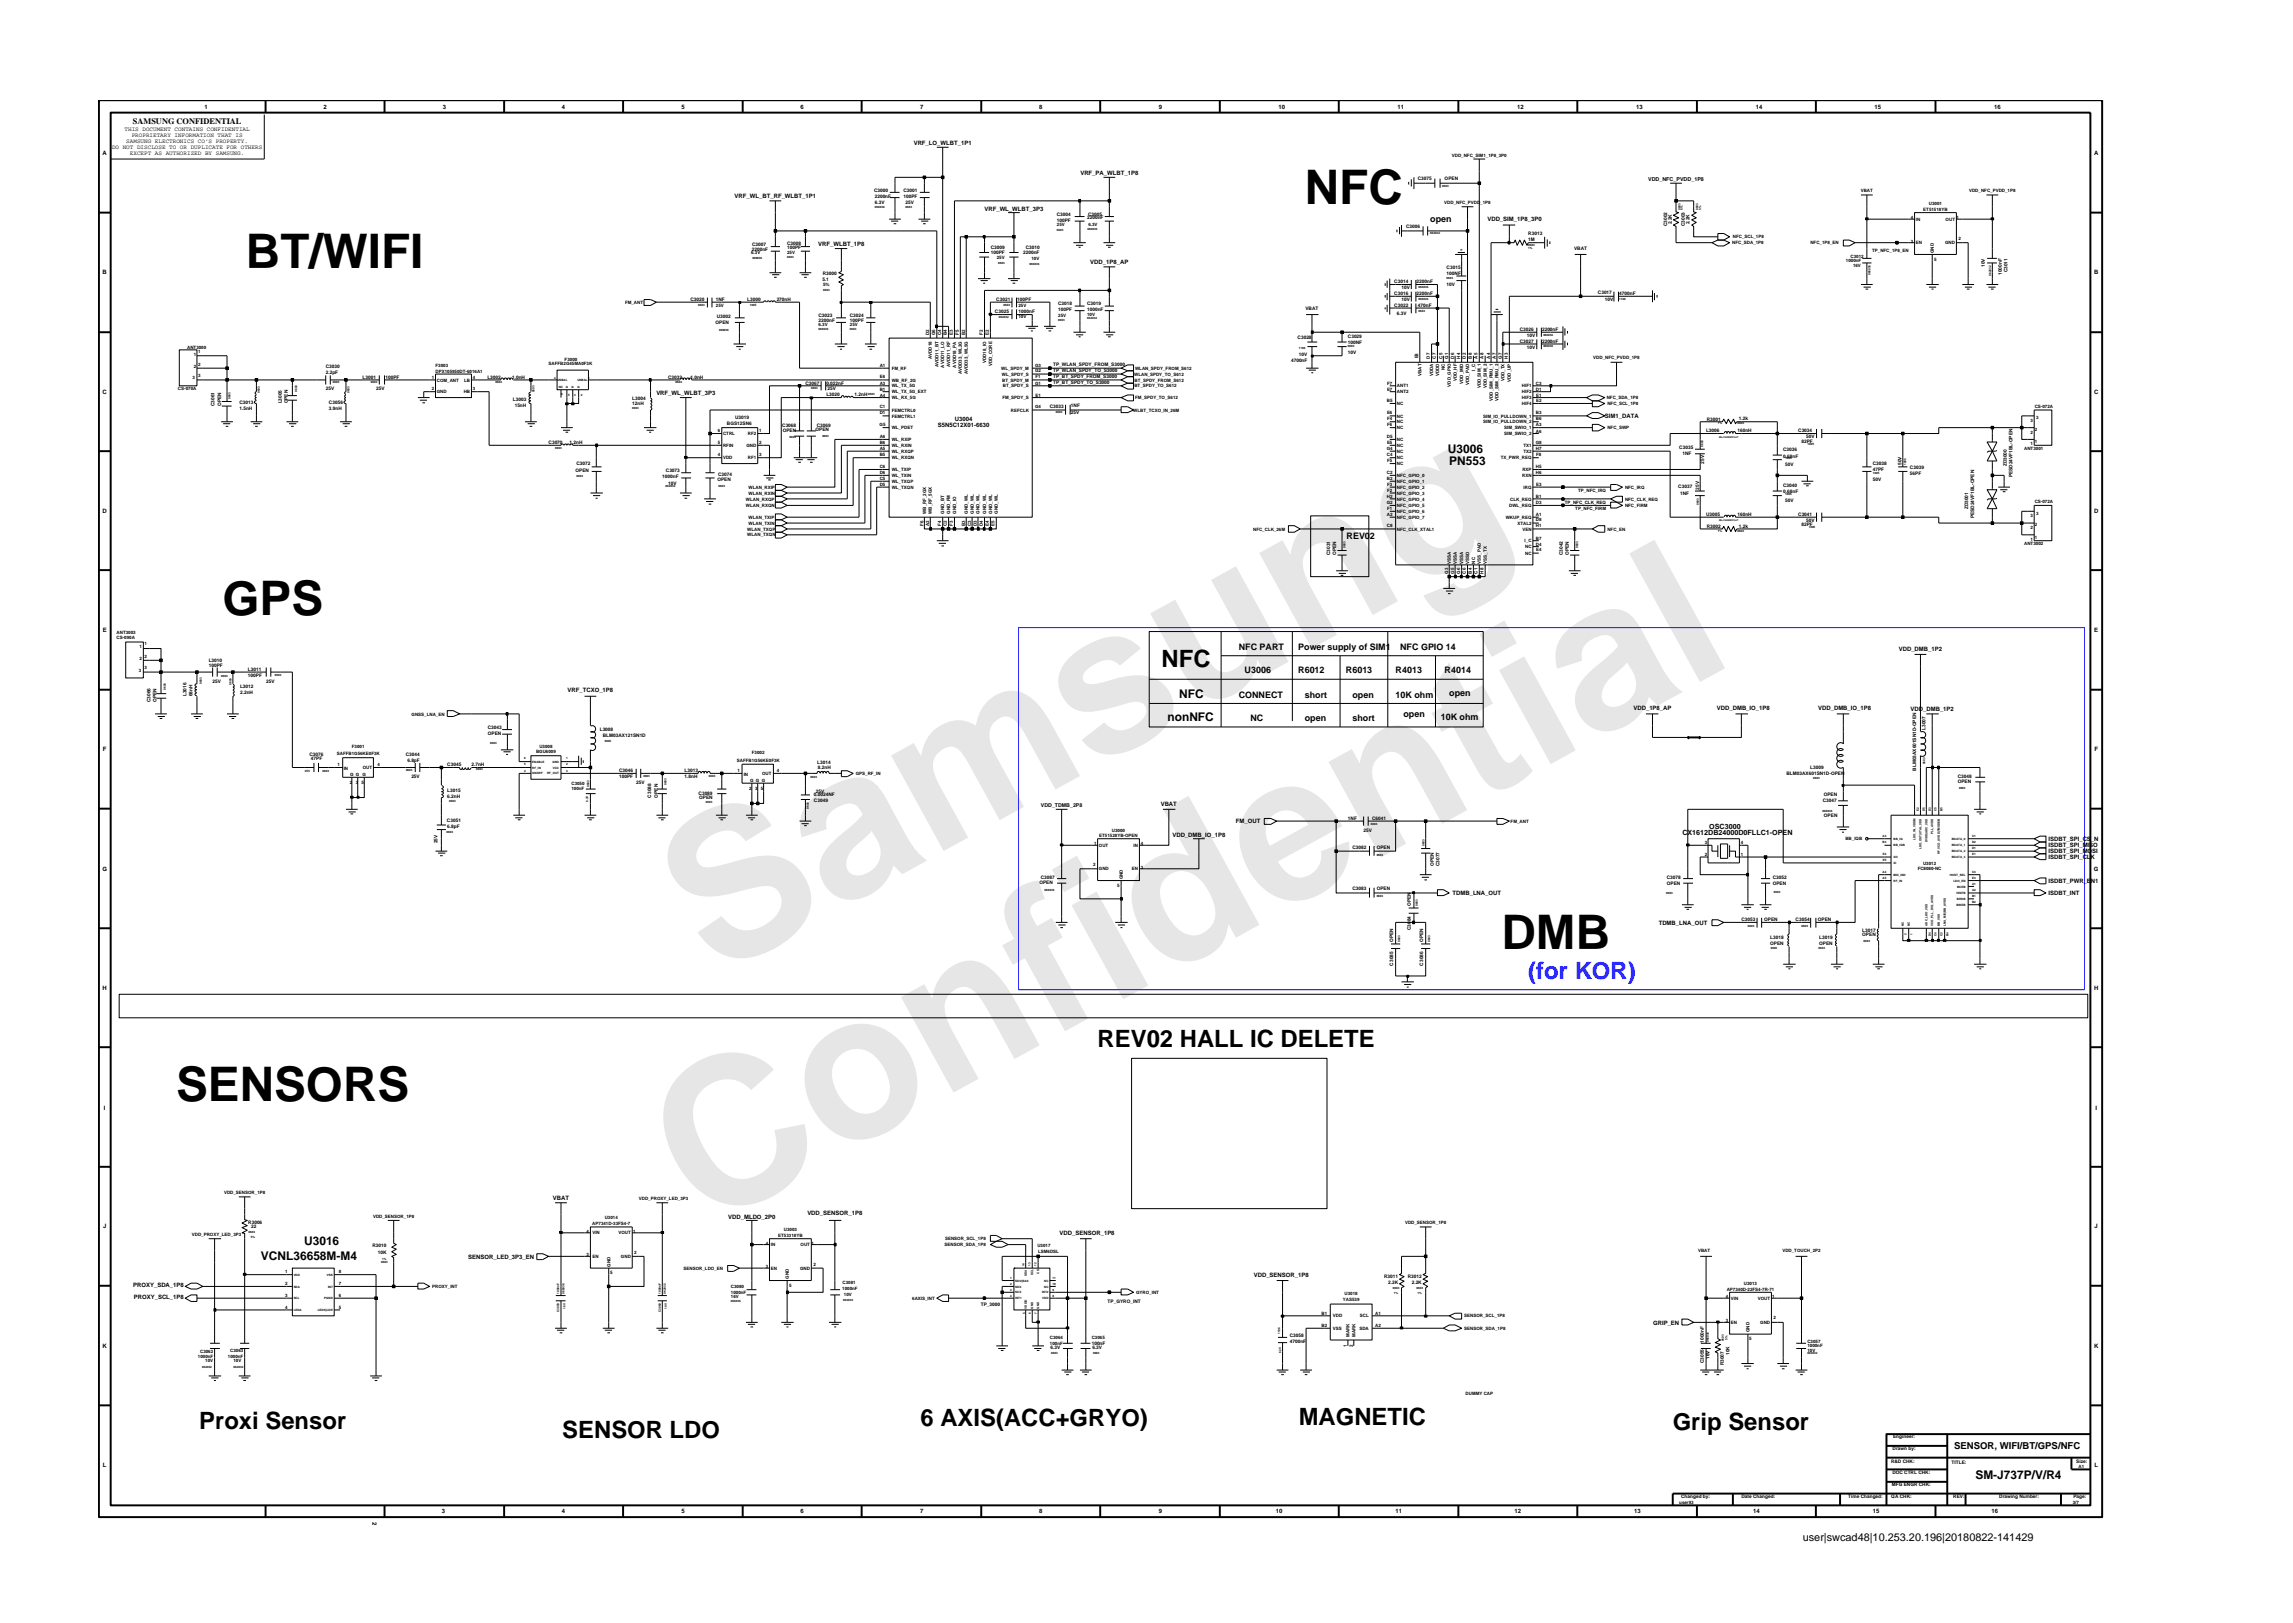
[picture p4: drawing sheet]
<svg xmlns="http://www.w3.org/2000/svg" width="297mm" height="210mm" viewBox="0 0 297 210" stroke-linecap="round" stroke-linejoin="round" font-family="sans-serif">
<defs><g id="words">
<g font-size="26.5" fill="#e6e6e6">
<text x="92.4" y="126.7" transform="rotate(-29 92.4 126.7)">Samsung</text>
<text x="91.1" y="159.4" transform="rotate(-29 91.1 159.4)">Confidential</text>
</g>
<g font-size="6.2">
<text x="169" y="26.4">NFC</text>
<text x="31.9" y="34.7">BT/WIFI</text>
<text x="28.8" y="79.7">GPS</text>
<text x="194.5" y="123">DMB</text>
<text x="22.8" y="142.7">SENSORS</text>
</g>
<g font-size="3.1">
<text x="150.5" y="86.5">NFC</text>
<text x="142.2" y="135.7">REV02 HALL IC DELETE</text>
<text x="25.8" y="185.1">Proxi Sensor</text>
<text x="119.2" y="184.7">6 AXIS(ACC+GRYO)</text>
<text x="168.2" y="184.6">MAGNETIC</text>
<text x="216.7" y="185.2">Grip Sensor</text>
<text x="72.8" y="186.3">SENSOR LDO</text>
</g>
<text font-size="3.1" fill="#00f" x="198" y="126.9">(for KOR)</text>
<g font-size="1.5">
<text x="187.6" y="58.7">U3006</text>
<text x="187.7" y="60.2">PN553</text>
<text x="151.2" y="93.4">nonNFC</text>
<text x="152.8" y="90.4">NFC</text>
<text x="39.4" y="161.2">U3016</text>
<text x="33.8" y="163.3">VCNL36658M-M4</text>
<text x="255.9" y="191.6">SM-J737P/V/R4</text>
</g>
<text font-size="1.4" x="233.5" y="199.7">user|swcad48|10.253.20.196|20180822-141429</text>
<g font-size="1.2">
<text x="185.3" y="28.7">open</text>
<text x="174.4" y="69.9">REV02</text>
<text x="160.5" y="84.2">NFC PART</text>
<text x="161.2" y="87.2">U3006</text>
<text x="168.2" y="84.2">Power supply of SIM1</text>
<text x="168.2" y="87.2">R6012</text>
<text x="174.4" y="87.2">R6013</text>
<text x="180.8" y="87.2">R4013</text>
<text x="181.4" y="84.2">NFC GPIO 14</text>
<text x="187.1" y="87.2">R4014</text>
<text x="160.5" y="90.4">CONNECT</text>
<text x="162" y="93.4">NC</text>
<text x="169" y="90.4">short</text>
<text x="169" y="93.4">open</text>
<text x="175.2" y="93.4">short</text>
<text x="175.2" y="90.4">open</text>
<text x="180.8" y="90.4">10K ohm</text>
<text x="181.8" y="92.8">open</text>
<text x="186.6" y="93.2">10K ohm</text>
<text x="187.7" y="90.2">open</text>
<text x="253.1" y="187.8">SENSOR, WIFI/BT/GPS/NFC</text>
</g>
<text font-size="1.1" x="17.2" y="16.1">SAMSUNG CONFIDENTIAL</text>
<g font-size=".9">
<text x="221.4" y="107.4">OSC3000</text>
<text x="217.9" y="108.2">CX1612DB24000D0FLLC1-OPEN</text>
</g>
<g font-size=".8">
<text x="16.1" y="16.9">THIS DOCUMENT CONTAINS CONFIDENTIAL</text>
<text x="17.1" y="17.7">PROPRIETARY INFORMATION THAT IS</text>
<text x="26.5" y="14.1">1</text>
<text x="41.9" y="14.1">2</text>
<text x="57.4" y="14.1">3</text>
<text x="72.8" y="14.1">4</text>
<text x="88.3" y="14.1">5</text>
<text x="103.7" y="14.1">6</text>
<text x="119.2" y="14.1">7</text>
<text x="134.6" y="14.1">8</text>
<text x="150.1" y="14.1">9</text>
<text x="165.6" y="14.1">10</text>
<text x="181" y="14.1">11</text>
<text x="196.5" y="14.1">12</text>
<text x="211.9" y="14.1">13</text>
<text x="227.4" y="14.1">14</text>
<text x="242.8" y="14.1">15</text>
<text x="258.3" y="14.1">16</text>
<text x="13.3" y="20.1">A</text>
<text x="14.5" y="19.3">DO NOT DISCLOSE TO OR DUPLICATE FOR OTHERS</text>
<text x="16.4" y="18.5">SAMSUNG ELECTRONICS CO’S PROPERTY.</text>
<text x="16.8" y="20.1">EXCEPT AS AUTHORIZED BY SAMSUNG.</text>
<text x="118.4" y="18.8">VRF_LO_WLBT_1P1</text>
<text x="140" y="22.7">VRF_PA_WLBT_1P8</text>
<text x="271.3" y="20.1">A</text>
<text x="95.2" y="25.7">VRF_WL_BT_RF_WLBT_1P1</text>
<text x="127.5" y="27.3">VRF_WL_WLBT_3P3</text>
<text x="192.7" y="28.6">VDD_SIM_1P8_3P0</text>
<text x="13.3" y="35.5">B</text>
<text x="106" y="31.9">VRF_WLBT_1P8</text>
<text x="141.2" y="34.3">VDD_1P8_AP</text>
<text x="271.3" y="35.5">B</text>
<text x="13.3" y="51">C</text>
<text x="85" y="51.2">VRF_WL_WLBT_3P3</text>
<text x="271.3" y="51">C</text>
<text x="121.5" y="55.3">S5N5C12X01-6630</text>
<text x="123.7" y="54.5">U3004</text>
<text x="207.9" y="54.2">SIM1_DATA</text>
<text x="13.3" y="66.4">D</text>
<text x="271.3" y="66.4">D</text>
<text x="13.3" y="81.9">E</text>
<text x="271.3" y="81.9">E</text>
<text x="73.5" y="89.6">VRF_TCXO_1P8</text>
<text x="246" y="84.3">VDD_DMB_1P2</text>
<text x="211.6" y="92">VDD_1P8_AP</text>
<text x="222.4" y="92">VDD_DMB_IO_1P8</text>
<text x="235.5" y="92">VDD_DMB_IO_1P8</text>
<text x="247.5" y="92.1">VDD_DMB_1P2</text>
<text x="13.3" y="97.3">F</text>
<text x="271.3" y="97.3">F</text>
<text x="150.4" y="104.4">VBAT</text>
<text x="160.1" y="106.7">FM_OUT</text>
<text x="13.3" y="112.8">G</text>
<text x="151.9" y="108.4">VDD_DMB_IO_1P8</text>
<text x="265.4" y="108.9">ISDBT_SPI_CS_N</text>
<text x="265.4" y="110.5">ISDBT_SPI_MOSI</text>
<text x="265.4" y="109.8">ISDBT_SPI_MISO</text>
<text x="265.4" y="111.3">ISDBT_SPI_CLK</text>
<text x="271.3" y="112.8">G</text>
<text x="188.2" y="116">TDMB_LNA_OUT</text>
<text x="214.9" y="119.8">TDMB_LNA_OUT</text>
<text x="265.4" y="116">ISDBT_INT</text>
<text x="265.4" y="114.4">ISDBT_PWR_EN1</text>
<text x="13.3" y="128.2">H</text>
<text x="271.3" y="128.2">H</text>
<text x="13.5" y="143.7">I</text>
<text x="271.4" y="143.7">I</text>
<text x="71.6" y="155.5">VBAT</text>
<text x="13.4" y="159.1">J</text>
<text x="94.3" y="157.9">VDD_MLDO_2P0</text>
<text x="104.6" y="157.5">VDD_SENSOR_1P8</text>
<text x="137.3" y="160">VDD_SENSOR_1P8</text>
<text x="271.3" y="159.1">J</text>
<text x="17.3" y="166.8">PROXY_SDA_1P8</text>
<text x="60.7" y="163">SENSOR_LED_3P3_EN</text>
<text x="162.4" y="165.4">VDD_SENSOR_1P8</text>
<text x="17.3" y="168.3">PROXY_SCL_1P8</text>
<text x="214.1" y="171.6">GRIP_EN</text>
<text x="13.3" y="174.6">K</text>
<text x="271.3" y="174.6">K</text>
<text x="13.3" y="190">L</text>
<text x="271.3" y="190">L</text>
<text x="48.3" y="197.2" transform="rotate(90 48.3 197.2)">2</text>
<text x="57.2" y="196">3</text>
<text x="72.8" y="196.1">4</text>
<text x="88.3" y="196.1">5</text>
<text x="103.7" y="196.1">6</text>
<text x="119.2" y="196.1">7</text>
<text x="134.6" y="196.1">8</text>
<text x="150.1" y="196.1">9</text>
<text x="165.3" y="196.1">10</text>
<text x="180.8" y="196.1">11</text>
<text x="196.2" y="196.1">12</text>
<text x="211.7" y="196.1">13</text>
<text x="227.1" y="196.1">14</text>
<text x="242.6" y="196.1">15</text>
<text x="258" y="196.1">16</text>
</g>
<g font-size=".7">
<text x="213.5" y="23.4">VDD_NFC_PVDD_1P8</text>
<text x="134.8" y="104.5">VDD_TDMB_2P8</text>
</g>
<g font-size=".6">
<text x="183.7" y="23.3">C3075</text>
<text x="187.1" y="23.3">OPEN</text>
<text x="188.1" y="20.3">VDD_NFC_SIM1_1P8_3P0</text>
<text x="113.2" y="24.9">C3000</text>
<text x="113.3" y="26.4">6.3V</text>
<text x="113.3" y="25.7">2200nF</text>
<text x="117" y="25.7">100PF</text>
<text x="117" y="24.9">C3001</text>
<text x="117.3" y="26.4">25V</text>
<text x="136.9" y="28">C3004</text>
<text x="136.9" y="28.7">100PF</text>
<text x="136.9" y="29.3">25V</text>
<text x="140.8" y="28.4">2200nF</text>
<text x="141" y="28">C3005</text>
<text x="141" y="29.3">6.3V</text>
<text x="182.1" y="29.5">C3006</text>
<text x="187.1" y="26.5">VDD_NFC_PVDD_1P8</text>
<text x="216" y="29.3" transform="rotate(-90 216 29.3)">C3002</text>
<text x="216.6" y="29" transform="rotate(-90 216.6 29)">2.2K</text>
<text x="218.3" y="29.3" transform="rotate(-90 218.3 29.3)">C3003</text>
<text x="218.9" y="29" transform="rotate(-90 218.9 29)">2.2K</text>
<text x="241" y="24.9">VBAT</text>
<text x="247.5" y="28.4">4</text>
<text x="248.2" y="28.6">IN</text>
<text x="249.1" y="27.4">ET51518YB</text>
<text x="249.9" y="26.6">U3001</text>
<text x="252" y="28.6">OUT</text>
<text x="253.5" y="28.4">1</text>
<text x="255.1" y="24.9">VDD_NFC_PVDD_1P8</text>
<text x="97.3" y="33">6.3V</text>
<text x="97.4" y="32.5">2200nF</text>
<text x="97.4" y="31.9">C3007</text>
<text x="102" y="31.7">C3008</text>
<text x="102" y="32.3">100PF</text>
<text x="102" y="32.9">25V</text>
<text x="106.6" y="35.7">R3000</text>
<text x="128.3" y="32.2">C3009</text>
<text x="128.3" y="33">100PF</text>
<text x="129.1" y="33.6">25V</text>
<text x="132.5" y="33">2200nF</text>
<text x="132.9" y="32.2">C3010</text>
<text x="133.6" y="33.6">10V</text>
<text x="187.4" y="35.7">100NF</text>
<text x="187.4" y="34.9">C3015</text>
<text x="198" y="30.5">R3013</text>
<text x="198" y="31.3">1M</text>
<text x="203.9" y="32.4">VBAT</text>
<text x="224.4" y="31.7">NFC_SDA_1P8</text>
<text x="224.5" y="30.9">NFC_SCL_1P8</text>
<text x="234.5" y="31.7">NFC_1P8_EN</text>
<text x="239.1" y="34">1000nF</text>
<text x="239.7" y="33.4">C3012</text>
<text x="240" y="34.6">16V</text>
<text x="242.5" y="32.7">TP_NFC_1P8_EN</text>
<text x="247.5" y="31.4">3</text>
<text x="248.2" y="31.7">EN</text>
<text x="250.5" y="32.8" transform="rotate(-90 250.5 32.8)">GND</text>
<text x="250.6" y="33.8">5</text>
<text x="252" y="31.7">GND</text>
<text x="253.7" y="31.1">2</text>
<text x="257.1" y="34.6" transform="rotate(-90 257.1 34.6)">10V</text>
<text x="259.3" y="35.6" transform="rotate(-90 259.3 35.6)">1000nF</text>
<text x="260.1" y="35.3" transform="rotate(-90 260.1 35.3)">C3011</text>
<text x="81" y="39.4">FM_ANT</text>
<text x="89.4" y="39">C3020</text>
<text x="92.7" y="42">OPEN</text>
<text x="92.7" y="39">1NF</text>
<text x="92.7" y="39.7">25V</text>
<text x="92.9" y="41.2">U3002</text>
<text x="96.8" y="39">L3000</text>
<text x="100.6" y="39">270nH</text>
<text x="106" y="41.1">C3023</text>
<text x="106" y="41.7">2200nF</text>
<text x="106.5" y="36.4">5.1</text>
<text x="106.6" y="37.1">5%</text>
<text x="110.1" y="41.7">100PF</text>
<text x="110.1" y="41.1">C3024</text>
<text x="128.9" y="40.5">C3025</text>
<text x="129.1" y="39">C3021</text>
<text x="131.8" y="39">100PF</text>
<text x="131.9" y="41.3">10V</text>
<text x="131.9" y="40.5">1000nF</text>
<text x="131.9" y="39.7">25V</text>
<text x="137.1" y="39.6">C3018</text>
<text x="137.1" y="40.3">100PF</text>
<text x="137.1" y="41.1">25V</text>
<text x="140.8" y="39.6">C3019</text>
<text x="140.8" y="40.3">1000nF</text>
<text x="140.8" y="40.9">10V</text>
<text x="169.1" y="40.1">VBAT</text>
<text x="180.6" y="39.7">C3022</text>
<text x="180.6" y="36.7">C3014</text>
<text x="180.6" y="38.2">C3016</text>
<text x="181" y="40.8">6.3V</text>
<text x="181.6" y="39">10V</text>
<text x="181.6" y="37.5">10V</text>
<text x="183.5" y="36.7">2200nF</text>
<text x="183.5" y="38.2">2200nF</text>
<text x="183.7" y="39.7">470nF</text>
<text x="187.4" y="37">10V</text>
<text x="207" y="38.1">C3017</text>
<text x="207.9" y="39">10V</text>
<text x="209.7" y="38.2">4700nF</text>
<text x="24.2" y="45.2">ANT3000</text>
<text x="25.1" y="46.1">1</text>
<text x="25.1" y="47.6">2</text>
<text x="25.7" y="45.7">1</text>
<text x="25.7" y="47.4">2</text>
<text x="42.2" y="47.7">C3030</text>
<text x="56.4" y="47.5">F3003</text>
<text x="71.1" y="47.3">SAFFB2G45MA0F3K</text>
<text x="73.1" y="46.7">F3000</text>
<text x="106" y="42.3">6.3V</text>
<text x="110.1" y="42.3">25V</text>
<text x="114" y="47.5">A1</text>
<text x="115.5" y="47.9">FM_RF</text>
<text x="120.4" y="43.4" transform="rotate(-90 120.4 43.4)">D2</text>
<text x="120.7" y="46.5" transform="rotate(-90 120.7 46.5)">AVDD18</text>
<text x="121.1" y="43.4" transform="rotate(-90 121.1 43.4)">G6</text>
<text x="121.6" y="47.6" transform="rotate(-90 121.6 47.6)">AVDD11_BT</text>
<text x="121.9" y="43.4" transform="rotate(-90 121.9 43.4)">C4</text>
<text x="122.3" y="47.6" transform="rotate(-90 122.3 47.6)">AVDD11_LO</text>
<text x="122.7" y="43.4" transform="rotate(-90 122.7 43.4)">B4</text>
<text x="123.1" y="47.6" transform="rotate(-90 123.1 47.6)">AVDD11_RF</text>
<text x="123.4" y="43.4" transform="rotate(-90 123.4 43.4)">E3</text>
<text x="123.9" y="47.6" transform="rotate(-90 123.9 47.6)">AVDD18_PA</text>
<text x="124.2" y="43.4" transform="rotate(-90 124.2 43.4)">F5</text>
<text x="125" y="43.4" transform="rotate(-90 125 43.4)">B2</text>
<text x="127.3" y="43.4" transform="rotate(-90 127.3 43.4)">F2</text>
<text x="127.7" y="47" transform="rotate(-90 127.7 47)">VDD18_IO</text>
<text x="128.1" y="43.4" transform="rotate(-90 128.1 43.4)">E2</text>
<text x="128.5" y="47.4" transform="rotate(-90 128.5 47.4)">VDD_CORE</text>
<text x="129.7" y="47.9">WL_SPDY_M</text>
<text x="134.1" y="47.5">G3</text>
<text x="136.4" y="47.4">TP_WLAN_SPDY_FROM_S3000</text>
<text x="147" y="47.9">WLAN_SPDY_FROM_S612</text>
<text x="167.2" y="46.9">4700nF</text>
<text x="168.1" y="44">C3028</text>
<text x="168.3" y="46.1">10V</text>
<text x="174.6" y="43.8">C3029</text>
<text x="174.6" y="44.6">100NF</text>
<text x="174.6" y="45.9">10V</text>
<text x="183.7" y="46.4" transform="rotate(-90 183.7 46.4)">E8</text>
<text x="185.2" y="46.5" transform="rotate(-90 185.2 46.5)">D7</text>
<text x="186" y="46.5" transform="rotate(-90 186 46.5)">C7</text>
<text x="186.8" y="46.5" transform="rotate(-90 186.8 46.5)">C5</text>
<text x="187.2" y="47.9" transform="rotate(-90 187.2 47.9)">NC</text>
<text x="187.6" y="46.5" transform="rotate(-90 187.6 46.5)">G1</text>
<text x="188.4" y="46.5" transform="rotate(-90 188.4 46.5)">D6</text>
<text x="189.1" y="46.5" transform="rotate(-90 189.1 46.5)">H4</text>
<text x="189.9" y="46.5" transform="rotate(-90 189.9 46.5)">D2</text>
<text x="190.7" y="46.5" transform="rotate(-90 190.7 46.5)">B8</text>
<text x="191.4" y="46.5" transform="rotate(-90 191.4 46.5)">A5</text>
<text x="192.2" y="46.5" transform="rotate(-90 192.2 46.5)">A8</text>
<text x="193" y="46.5" transform="rotate(-90 193 46.5)">A4</text>
<text x="193.8" y="46.5" transform="rotate(-90 193.8 46.5)">A7</text>
<text x="194.5" y="46.5" transform="rotate(-90 194.5 46.5)">G7</text>
<text x="195.3" y="46.5" transform="rotate(-90 195.3 46.5)">H3</text>
<text x="196.9" y="42.9">C3026</text>
<text x="196.9" y="44.4">C3027</text>
<text x="197.8" y="45.2">10V</text>
<text x="197.8" y="43.6">10V</text>
<text x="199.8" y="44.4">2200nF</text>
<text x="199.8" y="42.9">2200nF</text>
<text x="206.4" y="46.6">VDD_NFC_PVDD_1P8</text>
<text x="23.1" y="50.6">CS-070A</text>
<text x="24.9" y="49.1">3</text>
<text x="25.7" y="48.9">3</text>
<text x="27.8" y="52.6" transform="rotate(-90 27.8 52.6)">C3061</text>
<text x="28.6" y="52.6" transform="rotate(-90 28.6 52.6)">OPEN</text>
<text x="31" y="53.1">1.5nH</text>
<text x="31" y="52.4">C3013</text>
<text x="36.5" y="52.3" transform="rotate(-90 36.5 52.3)">L3005</text>
<text x="37.3" y="52.3" transform="rotate(-90 37.3 52.3)">OPEN</text>
<text x="42.2" y="48.5">2.2pF</text>
<text x="42.2" y="50.6">25V</text>
<text x="42.6" y="52.4">C3056</text>
<text x="42.6" y="53.1">3.9nH</text>
<text x="47" y="49.1">L3001</text>
<text x="48.7" y="50.6">25V</text>
<text x="49.9" y="49.1">100PF</text>
<text x="55.9" y="50.6">2</text>
<text x="55.9" y="49.1">1</text>
<text x="56.4" y="48.3">DPX105950DT-6016A1</text>
<text x="56.6" y="51">GND</text>
<text x="56.6" y="49.4">COM_ANT</text>
<text x="60.1" y="51">HB</text>
<text x="60.1" y="49.4">LB</text>
<text x="61.2" y="50.6">3</text>
<text x="61.2" y="49.1">4</text>
<text x="63.1" y="49.1">L3002</text>
<text x="66.3" y="49.1">1.0nH</text>
<text x="66.4" y="51.9">L3003</text>
<text x="66.7" y="52.7">15nH</text>
<text x="81.9" y="51.8">L3004</text>
<text x="81.9" y="52.5">12nH</text>
<text x="86.6" y="49.1">C3032</text>
<text x="89.4" y="49.1">1.0nH</text>
<text x="104.3" y="49.8">C3067</text>
<text x="107" y="51.3">L3020</text>
<text x="107" y="49.8">0.022nF</text>
<text x="107.2" y="50.6">25V</text>
<text x="110.7" y="51.3">1.2nH</text>
<text x="114" y="52.9">C1</text>
<text x="114" y="53.7">D1</text>
<text x="114" y="51.4">A4</text>
<text x="114" y="50.6">B1</text>
<text x="114" y="49.9">A3</text>
<text x="114" y="49">E6</text>
<text x="115.5" y="49.4">WB_RF_2G</text>
<text x="115.5" y="53.3">FEMCTRL0</text>
<text x="115.5" y="51.7">WL_RX_5G</text>
<text x="115.5" y="51">WL_TX_5G_EXT</text>
<text x="115.5" y="50.2">WL_TX_5G</text>
<text x="124.6" y="48.5" transform="rotate(-90 124.6 48.5)">AVDD33_WL2G</text>
<text x="125.4" y="48.5" transform="rotate(-90 125.4 48.5)">AVDD33_WL5G</text>
<text x="129.8" y="48.7">WL_SPDY_S</text>
<text x="129.8" y="49.4">BT_SPDY_M</text>
<text x="129.8" y="51.7">FM_SPDY_S</text>
<text x="129.9" y="50.2">BT_SPDY_S</text>
<text x="130.9" y="53.3">REFCLK</text>
<text x="134.1" y="49.9">G1</text>
<text x="134.1" y="48.2">G2</text>
<text x="134.1" y="52.9">G4</text>
<text x="134.1" y="51.4">E1</text>
<text x="134.1" y="49">F1</text>
<text x="136" y="52.9">C3033</text>
<text x="136.4" y="49.8">TP_BT_SPDY_TO_S3000</text>
<text x="136.4" y="49">TP_BT_SPDY_FROM_S3000</text>
<text x="136.4" y="48.2">TP_WLAN_SPDY_TO_S3000</text>
<text x="138.7" y="53.6">25V</text>
<text x="138.7" y="52.7">1NF</text>
<text x="146.8" y="53.3">WLBT_TCXO_IN_26M</text>
<text x="146.9" y="48.7">WLAN_SPDY_TO_S612</text>
<text x="147" y="50.2">BT_SPDY_TO_S612</text>
<text x="147" y="49.4">BT_SPDY_FROM_S612</text>
<text x="147.1" y="51.7">FM_SPDY_TO_S612</text>
<text x="179.7" y="52.1">B5</text>
<text x="179.7" y="53.7">E6</text>
<text x="179.7" y="50.6">E7</text>
<text x="179.7" y="49.9">F7</text>
<text x="181" y="50.2">ANT1</text>
<text x="181" y="51">ANT2</text>
<text x="181" y="52.5">NC</text>
<text x="184.1" y="48.7" transform="rotate(-90 184.1 48.7)">VBAT</text>
<text x="185.7" y="48.7" transform="rotate(-90 185.7 48.7)">VDDA</text>
<text x="186.4" y="48.7" transform="rotate(-90 186.4 48.7)">VDDD</text>
<text x="187.9" y="50.1" transform="rotate(-90 187.9 50.1)">VDD_GPIO</text>
<text x="188.7" y="49.4" transform="rotate(-90 188.7 49.4)">VDD_HF</text>
<text x="189.6" y="49.7" transform="rotate(-90 189.6 49.7)">VDD_MID</text>
<text x="190.3" y="49.9" transform="rotate(-90 190.3 49.9)">VDD_PAD</text>
<text x="191.1" y="48" transform="rotate(-90 191.1 48)">I_C</text>
<text x="191.8" y="50.3" transform="rotate(-90 191.8 50.3)">VDD_SIM_1</text>
<text x="192.6" y="50.3" transform="rotate(-90 192.6 50.3)">VDD_SIM_2</text>
<text x="193.4" y="51.9" transform="rotate(-90 193.4 51.9)">VDD_SIM_PMU_1</text>
<text x="194.1" y="51.9" transform="rotate(-90 194.1 51.9)">VDD_SIM_PMU_2</text>
<text x="194.9" y="49.4" transform="rotate(-90 194.9 49.4)">VDD_TX</text>
<text x="195.7" y="49.5" transform="rotate(-90 195.7 49.5)">VDD_UP</text>
<text x="197.1" y="51">HIF2</text>
<text x="197.1" y="50.2">HIF1</text>
<text x="197.1" y="51.7">HIF3</text>
<text x="197.1" y="52.5">HIF4</text>
<text x="199" y="50.6">D1</text>
<text x="199" y="53.7">B3</text>
<text x="199" y="49.9">C3</text>
<text x="199" y="51.4">E1</text>
<text x="199" y="52.1">E2</text>
<text x="208.1" y="51.7">NFC_SDA_1P8</text>
<text x="208.2" y="52.5">NFC_SCL_1P8</text>
<text x="263.6" y="52.9">CS-072A</text>
<text x="71.1" y="57.5">C3070</text>
<text x="73.8" y="57.5">1.2nH</text>
<text x="93" y="56">6</text>
<text x="93" y="57.5">5</text>
<text x="93" y="59.1">4</text>
<text x="93.7" y="56.4">CTRL</text>
<text x="93.7" y="57.9">RFIN</text>
<text x="93.7" y="59.5">VDD</text>
<text x="94.2" y="55">BGS12SN6</text>
<text x="95.2" y="54.3">U3019</text>
<text x="96.7" y="57.9">GND</text>
<text x="96.9" y="59.5">RF1</text>
<text x="96.9" y="56.4">RF2</text>
<text x="98.3" y="57.5">2</text>
<text x="98.3" y="59.1">3</text>
<text x="98.3" y="56">1</text>
<text x="101.3" y="55.3">C3068</text>
<text x="101.4" y="56">OPEN</text>
<text x="105.6" y="55.9">OPEN</text>
<text x="105.8" y="55.3">C3069</text>
<text x="113.9" y="55.2">G5</text>
<text x="114" y="57.6">B6</text>
<text x="114" y="58.3">A5</text>
<text x="114" y="56.8">A6</text>
<text x="114" y="59.1">B5</text>
<text x="115.5" y="55.6">WL_PDET</text>
<text x="115.5" y="54.1">FEMCTRL1</text>
<text x="115.5" y="59.5">WL_RXQN</text>
<text x="115.5" y="57.9">WL_RXIN</text>
<text x="115.5" y="58.7">WL_RXQP</text>
<text x="115.5" y="57.1">WL_RXIP</text>
<text x="179.6" y="58.3">G4</text>
<text x="179.7" y="56.8">D5</text>
<text x="179.7" y="59.1">C4</text>
<text x="179.7" y="57.6">E5</text>
<text x="179.7" y="59.8">F5</text>
<text x="179.7" y="55.2">F6</text>
<text x="179.7" y="54.4">F4</text>
<text x="181" y="55.6">NC</text>
<text x="181" y="54.8">NC</text>
<text x="181" y="57.1">NC</text>
<text x="181" y="58.7">NC</text>
<text x="181" y="54.1">NC</text>
<text x="181" y="59.5">NC</text>
<text x="181" y="57.9">NC</text>
<text x="192.1" y="54.1">SIM_IO_PULLDOWN_1</text>
<text x="192.1" y="54.8">SIM_IO_PULLDOWN_2</text>
<text x="194.4" y="59.5">TX_PWR_REQ</text>
<text x="194.9" y="55.6">SIM_SWIO_1</text>
<text x="194.9" y="56.4">SIM_SWIO_2</text>
<text x="197.3" y="57.9">TX1</text>
<text x="197.3" y="58.7">TX2</text>
<text x="198.9" y="57.6">G8</text>
<text x="199" y="58.3">H7</text>
<text x="199" y="55.2">A3</text>
<text x="199" y="54.4">B6</text>
<text x="199" y="56">A6</text>
<text x="199" y="59.1">F8</text>
<text x="208.2" y="55.6">NFC_SWP</text>
<text x="217.5" y="58.1">C3035</text>
<text x="218" y="59">1NF</text>
<text x="221" y="56">L3006</text>
<text x="221.1" y="54.6">R3001</text>
<text x="225.1" y="56">160nH</text>
<text x="225.2" y="54.5">1.2k</text>
<text x="231" y="58.4">C3036</text>
<text x="231" y="59.3">0.68nF</text>
<text x="232.9" y="56">C3034</text>
<text x="233.4" y="57.3">82PF</text>
<text x="234" y="56.8">50V</text>
<text x="262.2" y="58.3">ANT3001</text>
<text x="263" y="57.7">1</text>
<text x="263" y="56.2">2</text>
<text x="263" y="54.6">3</text>
<text x="263.6" y="57.4">1</text>
<text x="263.6" y="55.8">2</text>
<text x="263.8" y="54.3">3</text>
<text x="74.6" y="61.1">OPEN</text>
<text x="74.7" y="60.3">C3072</text>
<text x="85.8" y="61.9">1000nF</text>
<text x="86.3" y="61.1">C3073</text>
<text x="86.6" y="62.8">10V</text>
<text x="92.9" y="62.4">OPEN</text>
<text x="93" y="61.6">C3074</text>
<text x="96.6" y="65.7">WLAN_RXQN</text>
<text x="96.6" y="64.8">WLAN_RXQP</text>
<text x="97" y="64.1">WLAN_RXIN</text>
<text x="97" y="63.3">WLAN_RXIP</text>
<text x="114" y="63">D5</text>
<text x="114" y="61.4">D6</text>
<text x="114" y="62.1">C5</text>
<text x="114" y="60.6">C6</text>
<text x="115.5" y="63.3">WL_TXQN</text>
<text x="115.5" y="61.8">WL_TXIN</text>
<text x="115.5" y="62.6">WL_TXQP</text>
<text x="115.5" y="61">WL_TXIP</text>
<text x="179.6" y="65.3">G2</text>
<text x="179.7" y="64.5">H2</text>
<text x="179.7" y="61.4">C2</text>
<text x="179.7" y="62.1">B2</text>
<text x="179.7" y="63.7">F2</text>
<text x="179.7" y="63">F3</text>
<text x="181" y="60.3">NC</text>
<text x="181" y="64.1">NFC_GPIO_3</text>
<text x="181" y="63.3">NFC_GPIO_2</text>
<text x="181" y="65.7">NFC_GPIO_5</text>
<text x="181" y="64.8">NFC_GPIO_4</text>
<text x="181" y="61.8">NFC_GPIO_0</text>
<text x="181" y="62.6">NFC_GPIO_1</text>
<text x="195.5" y="65.7">DWL_REQ</text>
<text x="195.6" y="64.8">CLK_REQ</text>
<text x="197.2" y="61.8">RXN</text>
<text x="197.2" y="61">RXP</text>
<text x="197.4" y="63.3">IRQ</text>
<text x="199" y="60.6">H5</text>
<text x="199" y="61.4">H6</text>
<text x="199" y="65.3">D3</text>
<text x="199" y="64.5">B1</text>
<text x="199" y="63">E3</text>
<text x="202.7" y="65.3">TP_NFC_CLK_REQ</text>
<text x="204.4" y="63.7">TP_NFC_IRQ</text>
<text x="210.5" y="63.3">NFC_IRQ</text>
<text x="210.5" y="65.7">NFC_FIRM</text>
<text x="210.5" y="64.8">NFC_CLK_REQ</text>
<text x="217.4" y="63.2">C3037</text>
<text x="217.6" y="64.1">1NF</text>
<text x="220.1" y="63.4" transform="rotate(-90 220.1 63.4)">25V</text>
<text x="220.8" y="60.1" transform="rotate(-90 220.8 60.1)">25V</text>
<text x="231" y="63.9">0.68nF</text>
<text x="231" y="63.1">C3040</text>
<text x="231.3" y="60.4">50V</text>
<text x="231.3" y="65.1">50V</text>
<text x="242.6" y="60.2">C3038</text>
<text x="242.6" y="61">47PF</text>
<text x="242.6" y="62.3">50V</text>
<text x="246.3" y="60.2" transform="rotate(-90 246.3 60.2)">50V</text>
<text x="247.4" y="61.6">56PF</text>
<text x="247.4" y="60.8">C3039</text>
<text x="255" y="66" transform="rotate(-90 255 66)">ZD3001</text>
<text x="260" y="60.4" transform="rotate(-90 260 60.4)">ZD3000</text>
<text x="260.7" y="61.8" transform="rotate(-90 260.7 61.8)">PESD24VF1BL-OPEN</text>
<text x="263.6" y="65.2">CS-072A</text>
<text x="96.8" y="69.5">WLAN_TXQN</text>
<text x="96.8" y="68.7">WLAN_TXQP</text>
<text x="97" y="68">WLAN_TXIN</text>
<text x="97" y="67.2">WLAN_TXIP</text>
<text x="119.6" y="68.1" transform="rotate(-90 119.6 68.1)">F6</text>
<text x="120" y="66.6" transform="rotate(-90 120 66.6)">WB_RF_2GX</text>
<text x="120.4" y="68.1" transform="rotate(-90 120.4 68.1)">A2</text>
<text x="120.7" y="66.6" transform="rotate(-90 120.7 66.6)">WB_RF_5GX</text>
<text x="121.9" y="68.1" transform="rotate(-90 121.9 68.1)">F4</text>
<text x="122.3" y="66.6" transform="rotate(-90 122.3 66.6)">GND_BT</text>
<text x="122.7" y="68.1" transform="rotate(-90 122.7 68.1)">C2</text>
<text x="123.1" y="66.6" transform="rotate(-90 123.1 66.6)">GND_FM</text>
<text x="123.4" y="68.1" transform="rotate(-90 123.4 68.1)">F3</text>
<text x="123.9" y="66.6" transform="rotate(-90 123.9 66.6)">GND_IO</text>
<text x="125" y="68.1" transform="rotate(-90 125 68.1)">B3</text>
<text x="125.4" y="66.6" transform="rotate(-90 125.4 66.6)">GND_WL</text>
<text x="125.8" y="68.1" transform="rotate(-90 125.8 68.1)">C3</text>
<text x="126.1" y="66.6" transform="rotate(-90 126.1 66.6)">GND_WL</text>
<text x="126.6" y="68.1" transform="rotate(-90 126.6 68.1)">D3</text>
<text x="126.9" y="66.6" transform="rotate(-90 126.9 66.6)">GND_WL</text>
<text x="127.3" y="68.1" transform="rotate(-90 127.3 68.1)">D4</text>
<text x="127.7" y="66.6" transform="rotate(-90 127.7 66.6)">GND_WL</text>
<text x="128.1" y="68.1" transform="rotate(-90 128.1 68.1)">E4</text>
<text x="128.5" y="66.6" transform="rotate(-90 128.5 66.6)">GND_WL</text>
<text x="128.8" y="68.1" transform="rotate(-90 128.8 68.1)">E5</text>
<text x="129.3" y="66.6" transform="rotate(-90 129.3 66.6)">GND_WL</text>
<text x="162.3" y="68.7">NFC_CLK_26M</text>
<text x="172.3" y="71.9" transform="rotate(-90 172.3 71.9)">C3031</text>
<text x="173.1" y="71.9" transform="rotate(-90 173.1 71.9)">OPEN</text>
<text x="179.7" y="68.3">C8</text>
<text x="179.7" y="66.8">A2</text>
<text x="179.7" y="66">F1</text>
<text x="181" y="66.4">NFC_GPIO_6</text>
<text x="181" y="68.7">NFC_CLK_XTAL1</text>
<text x="181" y="67.2">NFC_GPIO_7</text>
<text x="195.1" y="67.2">WKUP_REQ</text>
<text x="196.6" y="68">XTAL2</text>
<text x="197.2" y="68.7">VEN</text>
<text x="197.5" y="70.3">I_C</text>
<text x="197.6" y="71.9">NC</text>
<text x="197.6" y="71">NC</text>
<text x="199" y="68.3">H1</text>
<text x="199" y="66.8">A1</text>
<text x="199" y="67.5">D8</text>
<text x="199" y="70.7">D4</text>
<text x="199" y="69.9">B7</text>
<text x="199" y="71.4">E4</text>
<text x="202.5" y="71.9" transform="rotate(-90 202.5 71.9)">C3042</text>
<text x="203.2" y="71.9" transform="rotate(-90 203.2 71.9)">OPEN</text>
<text x="204.1" y="66">TP_NFC_FIRM</text>
<text x="208.2" y="68.7">NFC_EN</text>
<text x="221" y="66.8">U3005</text>
<text x="221.1" y="68.4">R3002</text>
<text x="225.1" y="66.8">160nH</text>
<text x="225.2" y="68.4">1.2k</text>
<text x="232.9" y="66.8">C3041</text>
<text x="233.4" y="68.1">82PF</text>
<text x="234" y="67.6">50V</text>
<text x="255.7" y="67.2" transform="rotate(-90 255.7 67.2)">PESD24VF1BL-OPEN</text>
<text x="262.2" y="70.6">ANT3002</text>
<text x="263" y="70">1</text>
<text x="263" y="68.5">2</text>
<text x="263" y="67">3</text>
<text x="263.6" y="69.8">1</text>
<text x="263.6" y="68.2">2</text>
<text x="263.8" y="66.7">3</text>
<text x="187.6" y="74.3" transform="rotate(-90 187.6 74.3)">G3</text>
<text x="187.9" y="73" transform="rotate(-90 187.9 73)">VSSA</text>
<text x="188.4" y="74.3" transform="rotate(-90 188.4 74.3)">G5</text>
<text x="188.7" y="73" transform="rotate(-90 188.7 73)">VSSA</text>
<text x="189.1" y="74.3" transform="rotate(-90 189.1 74.3)">G6</text>
<text x="189.6" y="73" transform="rotate(-90 189.6 73)">VSSA</text>
<text x="189.9" y="74.3" transform="rotate(-90 189.9 74.3)">C6</text>
<text x="190.3" y="73" transform="rotate(-90 190.3 73)">VSSD</text>
<text x="190.7" y="74.3" transform="rotate(-90 190.7 74.3)">B4</text>
<text x="191.1" y="73" transform="rotate(-90 191.1 73)">NC</text>
<text x="191.4" y="74.3" transform="rotate(-90 191.4 74.3)">C1</text>
<text x="191.8" y="73" transform="rotate(-90 191.8 73)">VSS_PAD</text>
<text x="192.2" y="74.3" transform="rotate(-90 192.2 74.3)">H8</text>
<text x="192.6" y="73" transform="rotate(-90 192.6 73)">VSS_TX</text>
<text x="15.1" y="82.8">CS-090A</text>
<text x="15.1" y="82.1">ANT3003</text>
<text x="18.1" y="83.9">1</text>
<text x="18.7" y="83.6">1</text>
<text x="18" y="87.1">3</text>
<text x="18.1" y="85.5">2</text>
<text x="18.7" y="85.2">2</text>
<text x="18.7" y="86.7">3</text>
<text x="27" y="85.7">L3010</text>
<text x="27" y="86.5">100PF</text>
<text x="27.5" y="88.4">25V</text>
<text x="31.1" y="89.9">2.2nH</text>
<text x="31.1" y="89.2">L3012</text>
<text x="32.1" y="87.7">100PF</text>
<text x="32.1" y="86.9">L3011</text>
<text x="34.5" y="88.4">25V</text>
<text x="19.5" y="91" transform="rotate(-90 19.5 91)">C3066</text>
<text x="20.3" y="91" transform="rotate(-90 20.3 91)">OPEN</text>
<text x="24.2" y="90.2" transform="rotate(-90 24.2 90.2)">L3016</text>
<text x="24.9" y="90.2" transform="rotate(-90 24.9 90.2)">68nH</text>
<text x="53.3" y="92.7">GNSS_LNA_EN</text>
<text x="63.2" y="95.2">OPEN</text>
<text x="63.2" y="94.4">C3043</text>
<text x="77.7" y="94.7">L3008</text>
<text x="78.1" y="95.4">BLM03AX121SN1D</text>
<text x="249.4" y="94.6" transform="rotate(-90 249.4 94.6)">L3007</text>
<text x="40.1" y="97.9">C3076</text>
<text x="40.3" y="98.5">47PF</text>
<text x="43.6" y="97.9">SAFFB1G56KE0F3K</text>
<text x="43.7" y="99.3">1</text>
<text x="44.5" y="99.8">IN</text>
<text x="45.3" y="101.6">2</text>
<text x="45.4" y="100.5">G G G</text>
<text x="45.6" y="96.9">F3001</text>
<text x="46.1" y="101.6">3</text>
<text x="46.8" y="101.6">5</text>
<text x="47" y="99.6">OUT</text>
<text x="48.9" y="99.3">4</text>
<text x="52.6" y="97.9">C3044</text>
<text x="52.8" y="98.7">6.8pF</text>
<text x="53.3" y="100.8">25V</text>
<text x="57.9" y="99.3">C3045</text>
<text x="61.1" y="99.3">2.7nH</text>
<text x="69.4" y="97.5">BGU6009</text>
<text x="69.9" y="96.9">U3008</text>
<text x="74" y="101.7">C3050</text>
<text x="80.2" y="100">C3046</text>
<text x="80.2" y="100.8">100PF</text>
<text x="82.4" y="101.6">25V</text>
<text x="88.7" y="100.8">1.8nH</text>
<text x="88.7" y="100">L3013</text>
<text x="95.4" y="98.7">SAFFB1G56KE0F3K</text>
<text x="95.5" y="100">1</text>
<text x="96.3" y="100.5">IN</text>
<text x="97.2" y="101.3">G G G</text>
<text x="97.4" y="97.7">F3002</text>
<text x="98.7" y="100.4">OUT</text>
<text x="100.6" y="100">4</text>
<text x="105.9" y="98.9">L3014</text>
<text x="106" y="99.6">8.2nH</text>
<text x="110.9" y="100.4">GPS_RF_IN</text>
<text x="231.4" y="100.4">BLM03AX601SN1D-OPEN</text>
<text x="234.5" y="99.6">L3009</text>
<text x="248.2" y="99.9" transform="rotate(-90 248.2 99.9)">BLM03AX601SN1D-OPEN</text>
<text x="253.6" y="100.8">C3048</text>
<text x="253.6" y="101.4">OPEN</text>
<text x="57.9" y="106.5">C3051</text>
<text x="57.9" y="107.2">6.8pF</text>
<text x="57.9" y="103.3">6.2nH</text>
<text x="57.9" y="102.6">L3015</text>
<text x="74" y="102.3">100nF</text>
<text x="84.4" y="103.3" transform="rotate(-90 84.4 103.3)">C3088</text>
<text x="85.2" y="103.3" transform="rotate(-90 85.2 103.3)">OPEN</text>
<text x="90.5" y="103">C3089</text>
<text x="90.6" y="103.5">OPEN</text>
<text x="97.1" y="102.4">2</text>
<text x="97.8" y="102.4">3</text>
<text x="98.6" y="102.4">5</text>
<text x="105.4" y="103.2">0.0024NF</text>
<text x="105.4" y="103.9">C3049</text>
<text x="105.7" y="102.7">25V</text>
<text x="144" y="107.7">U3000</text>
<text x="174.6" y="106.2">1NF</text>
<text x="176.6" y="107.8">25V</text>
<text x="177.7" y="106.2">C6041</text>
<text x="195.7" y="106.6">FM_ANT</text>
<text x="236.1" y="103.9">C3047</text>
<text x="236.2" y="103.1">OPEN</text>
<text x="236.3" y="105.9">OPEN</text>
<text x="56.7" y="109.2" transform="rotate(-90 56.7 109.2)">25V</text>
<text x="134.8" y="113.9">C3087</text>
<text x="141.6" y="112.2">2</text>
<text x="141.8" y="109.5">1</text>
<text x="142.4" y="112.8">GND</text>
<text x="142.4" y="109.7">OUT</text>
<text x="142.4" y="108.5">ET51528YB-OPEN</text>
<text x="145.4" y="113.9" transform="rotate(-90 145.4 113.9)">GND</text>
<text x="146.6" y="112.8">EN</text>
<text x="146.9" y="109.7">IN</text>
<text x="147.8" y="112.6">3</text>
<text x="147.8" y="109.5">4</text>
<text x="175.2" y="110">C3082</text>
<text x="178.3" y="110">OPEN</text>
<text x="185.7" y="112.2" transform="rotate(-90 185.7 112.2)">OPEN</text>
<text x="186.5" y="112.2" transform="rotate(-90 186.5 112.2)">C3077</text>
<text x="215.9" y="113.9">C3078</text>
<text x="220.9" y="110.9">2</text>
<text x="220.9" y="109.3">3</text>
<text x="225.5" y="109.3">4</text>
<text x="225.5" y="110.9">1</text>
<text x="229.6" y="113.9">C3052</text>
<text x="239.1" y="108.9">BB_IQB</text>
<text x="248.4" y="112.8">FC8080-NC</text>
<text x="249.1" y="112">U3012</text>
<text x="134.6" y="114.5">OPEN</text>
<text x="144.7" y="114.9">5</text>
<text x="175.2" y="115.3">C3083</text>
<text x="178.3" y="115.3">OPEN</text>
<text x="182.8" y="117.4" transform="rotate(-90 182.8 117.4)">OPEN</text>
<text x="215.9" y="114.7">OPEN</text>
<text x="225.6" y="119.3">C3053</text>
<text x="228.5" y="119.3">OPEN</text>
<text x="229.6" y="114.7">OPEN</text>
<text x="232.6" y="119.3">C3054</text>
<text x="235.5" y="119.3">OPEN</text>
<text x="180.5" y="125.1" transform="rotate(-90 180.5 125.1)">C3085</text>
<text x="180.5" y="122" transform="rotate(-90 180.5 122)">OPEN</text>
<text x="182.8" y="120.5" transform="rotate(-90 182.8 120.5)">C3084</text>
<text x="184.4" y="125.1" transform="rotate(-90 184.4 125.1)">C3086</text>
<text x="184.4" y="122" transform="rotate(-90 184.4 122)">OPEN</text>
<text x="229.3" y="121.6">L3018</text>
<text x="229.3" y="122.4">OPEN</text>
<text x="235.7" y="122.4">OPEN</text>
<text x="235.7" y="121.6">L3019</text>
<text x="241.2" y="121.3">OPEN</text>
<text x="241.2" y="120.7">L3017</text>
<text x="29" y="154.7">VDD_SENSOR_1P8</text>
<text x="82.8" y="155.4">VDD_PROXY_LED_3P3</text>
<text x="24.9" y="160.1">VDD_PROXY_LED_3P3</text>
<text x="32.2" y="158.6">R3006</text>
<text x="32.5" y="159.1">22</text>
<text x="48.2" y="161.5">R3010</text>
<text x="48.3" y="157.8">VDD_SENSOR_1P8</text>
<text x="76" y="159.7">4</text>
<text x="76.7" y="158.7">AP7341D-33FS4-7</text>
<text x="76.7" y="159.9">VIN</text>
<text x="78.3" y="157.9">U3014</text>
<text x="80.1" y="159.9">VOUT</text>
<text x="82" y="159.7">1</text>
<text x="99.2" y="161.2">4</text>
<text x="99.9" y="161.4">IN</text>
<text x="100.8" y="160.3">ET53318YB</text>
<text x="101.5" y="159.5">U3003</text>
<text x="103.7" y="161.4">OUT</text>
<text x="105.1" y="161.2">1</text>
<text x="122.4" y="161.4">SENSOR_SDA_1P8</text>
<text x="122.4" y="160.7">SENSOR_SCL_1P8</text>
<text x="134.4" y="161.5">U3017</text>
<text x="182" y="158.6">VDD_SENSOR_1P8</text>
<text x="37" y="164.9">1</text>
<text x="37" y="166.4">2</text>
<text x="37" y="168">3</text>
<text x="43.9" y="168">6</text>
<text x="43.9" y="166.4">7</text>
<text x="43.9" y="164.9">8</text>
<text x="48.9" y="162.4">10K</text>
<text x="56" y="166.9">PROXY_INT</text>
<text x="76" y="162.8">3</text>
<text x="76.7" y="163">EN</text>
<text x="79" y="165.1">5</text>
<text x="79.1" y="164.1" transform="rotate(-90 79.1 164.1)">GND</text>
<text x="80.4" y="163">GND</text>
<text x="82.2" y="162.4">2</text>
<text x="88.6" y="164.5">SENSOR_LDO_EN</text>
<text x="94.7" y="166.8">C3080</text>
<text x="94.7" y="167.6">1000nF</text>
<text x="99.2" y="164.3">3</text>
<text x="99.9" y="164.5">EN</text>
<text x="102.2" y="165.6" transform="rotate(-90 102.2 165.6)">GND</text>
<text x="102.2" y="166.7">5</text>
<text x="103.6" y="164.5">GND</text>
<text x="105.4" y="163.9">2</text>
<text x="109.1" y="167.1">1000nF</text>
<text x="109.2" y="166.3">C3081</text>
<text x="109.3" y="167.8">10V</text>
<text x="134.5" y="162.3">LSM6DSL</text>
<text x="147.2" y="167.6">GYRO_INT</text>
<text x="174.2" y="167.8">U3018</text>
<text x="179.3" y="165.6">R3011</text>
<text x="179.8" y="166.3">2.2K</text>
<text x="182.4" y="165.6">R3012</text>
<text x="182.9" y="166.3">2.2K</text>
<text x="220" y="162.2">VBAT</text>
<text x="223.7" y="167.2">AP7340D-22FS4-7R-71</text>
<text x="225.9" y="166.5">U3013</text>
<text x="230.9" y="162.2">VDD_TOUCH_2P2</text>
<text x="37" y="169.6">4</text>
<text x="43.9" y="169.6">5</text>
<text x="94.7" y="168.2">16V</text>
<text x="118.2" y="168.4">6AXIS_INT</text>
<text x="127.1" y="169.2">TP_3000</text>
<text x="136" y="173.4">C3064</text>
<text x="141.4" y="173.4">C3065</text>
<text x="143.5" y="168.8">TP_GYRO_INT</text>
<text x="167.1" y="173.2">C3058</text>
<text x="167.1" y="173.9">4700nF</text>
<text x="171.2" y="170.3">B1</text>
<text x="171.2" y="171.9">B2</text>
<text x="172.7" y="170.7">VDD</text>
<text x="172.7" y="172.3">VSS</text>
<text x="174" y="168.6">YAS539</text>
<text x="174.8" y="173.2" transform="rotate(-90 174.8 173.2)">MARK</text>
<text x="175.6" y="173.2" transform="rotate(-90 175.6 173.2)">MARK</text>
<text x="176.1" y="172.3">SDA</text>
<text x="176.2" y="170.7">SCL</text>
<text x="178.1" y="170.3">A1</text>
<text x="178.1" y="171.9">A2</text>
<text x="189.7" y="172.3">SENSOR_SDA_1P8</text>
<text x="189.7" y="170.7">SENSOR_SCL_1P8</text>
<text x="220.7" y="173.9" transform="rotate(-90 220.7 173.9)">1000nF</text>
<text x="223.6" y="171.3">3</text>
<text x="223.6" y="168.2">4</text>
<text x="224.2" y="171.5">EN</text>
<text x="224.2" y="168.4">VIN</text>
<text x="226.6" y="173.6">5</text>
<text x="226.6" y="172.6" transform="rotate(-90 226.6 172.6)">GND</text>
<text x="227.7" y="168.4">VOUT</text>
<text x="228" y="171.5">GND</text>
<text x="229.6" y="168.2">1</text>
<text x="229.7" y="170.9">2</text>
<text x="234.1" y="173.9">C3057</text>
<text x="25.6" y="175.9">1000nF</text>
<text x="25.9" y="175.3">C3062</text>
<text x="26.6" y="176.5">10V</text>
<text x="29.5" y="175.9">1000nF</text>
<text x="29.8" y="175.1">C3063</text>
<text x="30.2" y="176.5">10V</text>
<text x="136" y="174.2">100nF</text>
<text x="136.1" y="174.8">6.3V</text>
<text x="141.4" y="174.2">100nF</text>
<text x="141.5" y="174.8">6.3V</text>
<text x="174.5" y="174.5" transform="rotate(-90 174.5 174.5)">1</text>
<text x="175.2" y="174.5" transform="rotate(-90 175.2 174.5)">2</text>
<text x="220.7" y="176.6" transform="rotate(-90 220.7 176.6)">C3055</text>
<text x="221.5" y="176" transform="rotate(-90 221.5 176)">16V</text>
<text x="223.3" y="176.9" transform="rotate(-90 223.3 176.9)">R3007</text>
<text x="224.1" y="175.5" transform="rotate(-90 224.1 175.5)">10K</text>
<text x="234.1" y="175.1">10V</text>
<text x="234.1" y="174.5">1000nF</text>
<text x="189.9" y="180.7">DUMMY CAP</text>
<text x="245" y="189.5">R&amp;D CHK:</text>
<text x="245.1" y="191">DOC CTRL CHK:</text>
<text x="245.2" y="187.9">Drawn by:</text>
<text x="245.2" y="186.4">Engineer:</text>
<text x="252.8" y="189.7">TITLE:</text>
<text x="269" y="189.5">Size:</text>
<text x="269.3" y="190.2">A1</text>
<text x="217.5" y="194.8">user93</text>
<text x="217.8" y="194.1">Changed by:</text>
<text x="225.6" y="194.1">Date Changed:</text>
<text x="239.4" y="194.1">Time Changed:</text>
<text x="245" y="194.1">QA CHK:</text>
<text x="245.1" y="192.5">MFG ENGR CHK:</text>
<text x="253" y="194.1">REV:</text>
<text x="259" y="194.1">Drawing Number:</text>
<text x="268.5" y="194.8">3/7</text>
<text x="268.6" y="194.1">Page:</text>
</g>
<g font-size=".4">
<text x="113.3" y="27">066036</text>
<text x="117.3" y="26.9">0603</text>
<text x="136.9" y="29.9">0603</text>
<text x="140.9" y="29.8">066036</text>
<text x="186.8" y="24.2">0603</text>
<text x="217.7" y="27.2" transform="rotate(-90 217.7 27.2)">0603</text>
<text x="218" y="27.2" transform="rotate(-90 218 27.2)">5%</text>
<text x="220" y="27.2" transform="rotate(-90 220 27.2)">0603</text>
<text x="220.4" y="27.2" transform="rotate(-90 220.4 27.2)">5%</text>
<text x="97.5" y="33.5">066036</text>
<text x="102" y="33.4">0603</text>
<text x="129.3" y="34.3">0603</text>
<text x="133.4" y="34.3">066036</text>
<text x="185.3" y="30.4">062032</text>
<text x="198" y="31.9">0603</text>
<text x="198" y="32.2">1%</text>
<text x="242.3" y="35.6" transform="rotate(-90 242.3 35.6)">066036</text>
<text x="257.9" y="35.7" transform="rotate(-90 257.9 35.7)">062032</text>
<text x="90.5" y="39.7">0603</text>
<text x="97.1" y="39.7">1005</text>
<text x="106.6" y="37.7">0603</text>
<text x="129.4" y="41.2">062032</text>
<text x="130" y="39.7">0603</text>
<text x="137.1" y="41.5">0603</text>
<text x="140.8" y="41.4">062032</text>
<text x="183.8" y="38.8">066036</text>
<text x="183.8" y="40.4">0603</text>
<text x="183.8" y="37.3">066036</text>
<text x="187.4" y="36.1">0603</text>
<text x="209.7" y="38.9">1106</text>
<text x="93.1" y="42.9">066036</text>
<text x="106" y="42.7">066036</text>
<text x="110.1" y="42.7">0603</text>
<text x="168.3" y="45.2">1106</text>
<text x="174.6" y="45">0603</text>
<text x="199.9" y="45">066036</text>
<text x="199.9" y="43.5">066036</text>
<text x="29.9" y="51.7" transform="rotate(-90 29.9 51.7)">0603</text>
<text x="33.7" y="50.9" transform="rotate(-90 33.7 50.9)">0603</text>
<text x="38.5" y="50.7" transform="rotate(-90 38.5 50.7)">0603</text>
<text x="43.1" y="49.7">0603</text>
<text x="45.3" y="50.9" transform="rotate(-90 45.3 50.9)">0603</text>
<text x="48" y="49.7">0603</text>
<text x="64.2" y="49.7">0603</text>
<text x="69.2" y="50.8" transform="rotate(-90 69.2 50.8)">0603</text>
<text x="71.8" y="49">4</text>
<text x="72.2" y="49.4">UNBAL</text>
<text x="72.4" y="50.2">NC</text>
<text x="72.7" y="51.2">6</text>
<text x="73.3" y="50.3">G</text>
<text x="73.6" y="51.3">5</text>
<text x="74" y="50.3">G</text>
<text x="74.4" y="51.3">3</text>
<text x="74.8" y="49.4">UNBAL</text>
<text x="74.8" y="50.3">G</text>
<text x="75.3" y="51.3">2</text>
<text x="76.2" y="49">1</text>
<text x="81.9" y="53">0603</text>
<text x="87.5" y="49.7">0603</text>
<text x="105.1" y="50.4">0603</text>
<text x="112.5" y="51.2">0603</text>
<text x="136.8" y="53.6">0603</text>
<text x="71.9" y="58.2">0603</text>
<text x="102.3" y="56.8">0603</text>
<text x="106.5" y="56.6">0603</text>
<text x="220.6" y="57.9" transform="rotate(-90 220.6 57.9)">0603</text>
<text x="222.5" y="55">1%</text>
<text x="225.1" y="55">0603</text>
<text x="231.3" y="59.5">1005</text>
<text x="234.1" y="57.6">1005</text>
<text x="74.7" y="61.8">0603</text>
<text x="86.2" y="63.1">062032</text>
<text x="93.1" y="63.1">0603</text>
<text x="220.1" y="65.4" transform="rotate(-90 220.1 65.4)">0603</text>
<text x="231.3" y="64.1">1005</text>
<text x="242.6" y="61.4">1005</text>
<text x="246.9" y="60.2" transform="rotate(-90 246.9 60.2)">1005</text>
<text x="174.3" y="71" transform="rotate(-90 174.3 71)">0603</text>
<text x="204.4" y="71" transform="rotate(-90 204.4 71)">0603</text>
<text x="222.5" y="68.9">1%</text>
<text x="225.1" y="68.9">0603</text>
<text x="234.3" y="68.4">1005</text>
<text x="21.5" y="89.4" transform="rotate(-90 21.5 89.4)">0603</text>
<text x="26.1" y="88.6" transform="rotate(-90 26.1 88.6)">0603</text>
<text x="28.6" y="87.7">0603</text>
<text x="30" y="88.7" transform="rotate(-90 30 88.7)">0603</text>
<text x="35.6" y="87.5">0603</text>
<text x="39.5" y="100">25V</text>
<text x="41.8" y="100">0603</text>
<text x="52.6" y="99.9">0603</text>
<text x="61.7" y="99.7">0603</text>
<text x="63.5" y="96.4">0603</text>
<text x="67.9" y="100">4</text>
<text x="67.9" y="99.1">5</text>
<text x="67.9" y="98.4">6</text>
<text x="68.9" y="100.3">GNDRF</text>
<text x="68.9" y="99.6">RF_IN</text>
<text x="68.9" y="98.8">ENABLE</text>
<text x="70.9" y="100.3">RF_OUT</text>
<text x="71.6" y="98.8">GND</text>
<text x="71.6" y="99.6">VCC</text>
<text x="73.3" y="98.4">1</text>
<text x="73.3" y="99.1">2</text>
<text x="73.3" y="100">3</text>
<text x="76.3" y="102" transform="rotate(-90 76.3 102)">0603</text>
<text x="78.3" y="96.1">0603</text>
<text x="83.3" y="100.6">0603</text>
<text x="86.3" y="101.7" transform="rotate(-90 86.3 101.7)">0603</text>
<text x="91.8" y="100.6">0603</text>
<text x="105" y="100.8">0603</text>
<text x="234.9" y="101">0603</text>
<text x="249.4" y="99" transform="rotate(-90 249.4 99)">0603</text>
<text x="57.8" y="107.9">0603</text>
<text x="58.2" y="103.9">0603</text>
<text x="76.2" y="103.9" transform="rotate(-90 76.2 103.9)">6.3V</text>
<text x="91.5" y="104.1">0603</text>
<text x="104.8" y="104.8" transform="rotate(-90 104.8 104.8)">0603</text>
<text x="177.6" y="106.8">0603</text>
<text x="236.1" y="105.2">066036</text>
<text x="248.6" y="105.1" transform="rotate(-90 248.6 105.1)">E2</text>
<text x="249.3" y="105.1" transform="rotate(-90 249.3 105.1)">D5</text>
<text x="250.1" y="105.1" transform="rotate(-90 250.1 105.1)">D3</text>
<text x="250.9" y="105.1" transform="rotate(-90 250.9 105.1)">C5</text>
<text x="251.6" y="105.1" transform="rotate(-90 251.6 105.1)">B5</text>
<text x="253.8" y="102.2">0603</text>
<text x="178.3" y="110.9">0603</text>
<text x="184.5" y="109.6" transform="rotate(-90 184.5 109.6)">0603</text>
<text x="243.9" y="108.5">A3</text>
<text x="243.9" y="113.1">A4</text>
<text x="243.9" y="113.9">A5</text>
<text x="243.9" y="109.2">B3</text>
<text x="243.9" y="110.7">E4</text>
<text x="243.9" y="111.5">E5</text>
<text x="245.3" y="108.8">BB_IQ</text>
<text x="245.3" y="113.5">MIX_IND</text>
<text x="245.3" y="109.6">BB_IQB</text>
<text x="245.3" y="111.2">XO</text>
<text x="245.3" y="111.9">XI</text>
<text x="248.2" y="108.8" transform="rotate(-90 248.2 108.8)">LDO_IN_VDDM</text>
<text x="248.9" y="110" transform="rotate(-90 248.9 110)">LDO_OUT|XTAL_VDD</text>
<text x="249.7" y="109.1" transform="rotate(-90 249.7 109.1)">DVDD|ADC_VDD</text>
<text x="250.4" y="108.1" transform="rotate(-90 250.4 108.1)">PLL_AVDD</text>
<text x="251.3" y="110.7" transform="rotate(-90 251.3 110.7)">RF_VCO_AVDD|TMODEB</text>
<text x="252.6" y="113.5">HOST_SEL</text>
<text x="252.8" y="110.4">BDATA_2</text>
<text x="252.8" y="109.6">BDATA_1</text>
<text x="252.8" y="108.8">BDATA_0</text>
<text x="252.8" y="111.2">BDATA_3</text>
<text x="255.5" y="113.1">C3</text>
<text x="255.5" y="110">D1</text>
<text x="255.5" y="109.2">D2</text>
<text x="255.5" y="108.5">C1</text>
<text x="255.5" y="113.9">E3</text>
<text x="255.5" y="110.7">E1</text>
<text x="135.3" y="115.4">066036</text>
<text x="178.3" y="116.2">0603</text>
<text x="183.7" y="117.4" transform="rotate(-90 183.7 117.4)">0603</text>
<text x="215.8" y="115.9">0603</text>
<text x="229.8" y="115.7">0603</text>
<text x="245.3" y="114.2">RF_IN</text>
<text x="246.6" y="119.9" transform="rotate(-90 246.6 119.9)">NC</text>
<text x="247.4" y="119.9" transform="rotate(-90 247.4 119.9)">NC</text>
<text x="249.7" y="119.9" transform="rotate(-90 249.7 119.9)">ADC_LDO_VSS</text>
<text x="250.4" y="119.9" transform="rotate(-90 250.4 119.9)">VCO_PLL_DIG_AVSS</text>
<text x="251.3" y="119.9" transform="rotate(-90 251.3 119.9)">BB_VSS</text>
<text x="252.1" y="119.9" transform="rotate(-90 252.1 119.9)">LNA_MIX|BB_AVSS</text>
<text x="253.1" y="114.2">LDO_EN</text>
<text x="253.4" y="117.3">BWEB</text>
<text x="253.4" y="115.8">HINTB</text>
<text x="253.5" y="116.6">BRDB</text>
<text x="253.5" y="115">BCEB</text>
<text x="255.5" y="116.2">B1</text>
<text x="255.5" y="116.9">B2</text>
<text x="255.5" y="114.6">A1</text>
<text x="255.5" y="115.4">A2</text>
<text x="181.4" y="122" transform="rotate(-90 181.4 122)">0603</text>
<text x="185.3" y="122" transform="rotate(-90 185.3 122)">0603</text>
<text x="226.4" y="120">0603</text>
<text x="229.4" y="122.9">0603</text>
<text x="233.4" y="120">0603</text>
<text x="235.6" y="122.9">0603</text>
<text x="241.4" y="122">0603</text>
<text x="247" y="121.1" transform="rotate(-90 247 121.1)">2</text>
<text x="247.7" y="121.1" transform="rotate(-90 247.7 121.1)">1</text>
<text x="250.1" y="121.3" transform="rotate(-90 250.1 121.3)">D4</text>
<text x="250.9" y="121.3" transform="rotate(-90 250.9 121.3)">C4</text>
<text x="251.6" y="121.3" transform="rotate(-90 251.6 121.3)">C2</text>
<text x="252.4" y="121.3" transform="rotate(-90 252.4 121.3)">B4</text>
<text x="32.2" y="159.7">0603</text>
<text x="32.5" y="160.3">5%</text>
<text x="38" y="165.3">VDD</text>
<text x="38" y="166.8">SDA</text>
<text x="42.4" y="165.3">VSS</text>
<text x="42.5" y="166.8">INT</text>
<text x="49.4" y="163.6">0603</text>
<text x="49.5" y="163.2">1%</text>
<text x="72.4" y="167.6" transform="rotate(-90 72.4 167.6)">1000nF</text>
<text x="73.1" y="167.6" transform="rotate(-90 73.1 167.6)">066036</text>
<text x="85.6" y="167.6" transform="rotate(-90 85.6 167.6)">1000nF</text>
<text x="86.2" y="167.6" transform="rotate(-90 86.2 167.6)">062032</text>
<text x="130.9" y="166.5">2</text>
<text x="130.9" y="167.2">3</text>
<text x="130.9" y="165.7">1</text>
<text x="131.5" y="166.8">SDX</text>
<text x="131.5" y="167.6">SCX</text>
<text x="131.5" y="166">SDO|SA0</text>
<text x="132.7" y="164" transform="rotate(-90 132.7 164)">14</text>
<text x="133" y="165.3" transform="rotate(-90 133 165.3)">SDA</text>
<text x="133.5" y="164" transform="rotate(-90 133.5 164)">13</text>
<text x="133.9" y="165.2" transform="rotate(-90 133.9 165.2)">SCL</text>
<text x="134.3" y="164" transform="rotate(-90 134.3 164)">12</text>
<text x="134.6" y="165" transform="rotate(-90 134.6 165)">CS</text>
<text x="135" y="167.6">INT2</text>
<text x="135.3" y="166.8">NC</text>
<text x="135.3" y="166">NC</text>
<text x="136.3" y="167.2">9</text>
<text x="136.3" y="166.4">10</text>
<text x="136.3" y="165.7">11</text>
<text x="180.4" y="166.9">0603</text>
<text x="180.6" y="167.6">1%</text>
<text x="183.5" y="166.9">0603</text>
<text x="183.6" y="167.6">1%</text>
<text x="38" y="168.3">SCL</text>
<text x="38" y="169.8">LEDA</text>
<text x="41.2" y="169.8">LEDK|LDR</text>
<text x="42" y="168.3">PGND</text>
<text x="72.4" y="170" transform="rotate(-90 72.4 170)">C3059</text>
<text x="73.3" y="169.5" transform="rotate(-90 73.3 169.5)">16V</text>
<text x="85.6" y="170" transform="rotate(-90 85.6 170)">C3060</text>
<text x="86.4" y="169.5" transform="rotate(-90 86.4 169.5)">10V</text>
<text x="94.7" y="168.6">066036</text>
<text x="109.2" y="168.6">062032</text>
<text x="130.9" y="168">4</text>
<text x="131.5" y="168.3">INT1</text>
<text x="132.8" y="170.3" transform="rotate(-90 132.8 170.3)">5</text>
<text x="133" y="169.5" transform="rotate(-90 133 169.5)">VDDIO</text>
<text x="133.5" y="170.3" transform="rotate(-90 133.5 170.3)">6</text>
<text x="133.9" y="169.5" transform="rotate(-90 133.9 169.5)">GND</text>
<text x="134.3" y="170.3" transform="rotate(-90 134.3 170.3)">7</text>
<text x="134.6" y="169.5" transform="rotate(-90 134.6 169.5)">GND</text>
<text x="135" y="168.3">VDD</text>
<text x="136.3" y="168">8</text>
<text x="165.8" y="172.8" transform="rotate(-90 165.8 172.8)">1106</text>
<text x="221.3" y="173.9" transform="rotate(-90 221.3 173.9)">066036</text>
<text x="223.3" y="173.8" transform="rotate(-90 223.3 173.8)">0603</text>
<text x="223.8" y="173.6" transform="rotate(-90 223.8 173.6)">5%</text>
<text x="26.2" y="177.2">062032</text>
<text x="30.2" y="177.2">062032</text>
<text x="136.2" y="175.4">0603</text>
<text x="141.6" y="175.4">0603</text>
<text x="166" y="175.3" transform="rotate(-90 166 175.3)">6.3V</text>
<text x="234.1" y="175.4">062032</text>
</g>
<g font-size=".3">
<text x="222.7" y="56.7">MLJ1608WR16JT</text>
<text x="222.7" y="67.5">MLJ1608WR16JT</text>
</g>
</g></defs>
<g fill="none" stroke="#000" stroke-width=".13">
<path d="M34.2 14.8v5.8h-19.9M121.4 19.1h1.5M122.1 19.1v24.7M83.4 38.8h.9l.7 .3-.7 .5h-.9zM85 39.1h6.6M91.6 38.6v1.2M92.2 39.1h6.7l.2-.1 .2 .1M92.2 38.6v1.2M95.7 39.1h.3v.2h-.3zM95.8 39.1v2.1M99.3 39.1l.2-.1 .2 .1M99.7 35.3h1.5"/>
<path d="M99.7 26h1.5M99.8 39.1l.1-.1 .2 .1 .2-.1 .1 .1h3.2v8.6h11.6M99.9 31.9h1.1M99.9 32.5h1.1M100 35.6h1M100.3 29.7h.3v.4h-.3zM100.3 35.9h.3M100.4 26v5.9M100.4 32.5v2.8M100.4 29.9h21v13.9M103.6 35.3h1.5M103.7 31.9h1.2"/>
<path d="M103.7 32.5h1.2M103.8 35.6h1M104.2 29.7h.3v.4h-.3zM104.2 35.9h.3M104.3 29.9v2M104.3 32.5v2.8M108.1 32.2h1.7M108.8 39.1h.3v.2h-.3zM109 32.2v3l-.3 .1 .5 .3-.5 .3 .5 .4-.5 .2 .5 .4-.2 .1v4.2M109 39.1h11.5v4.7M112.6 39.1h.4v.2h-.4zM112.8 39.1v2.1"/>
<path d="M115.2 28.4h1.5M115.3 24.9h1.2M115.3 25.6h1.2M115.4 28.6h1M115.8 29h.3M115.9 25.6v2.8M119 28.4h1.5M119.2 24.9h1.2M119.2 25.6h1.2M119.3 28.6h1M119.6 22.8h.3v.3h-.3zM119.6 29h.3"/>
<path d="M119.7 23v1.9M119.7 25.6v2.8M121.9 22.8h.4v.3h-.4zM122.1 23h-6.2v1.9M125 30.5h.3v.3h-.3zM125.2 30.7v13.1M126.7 36.1h1.6M126.9 32.7h1.2M126.9 33.3h1.2M127 36.4h1M127.4 30.5h.2v.3h-.2zM127.4 36.7h.2"/>
<path d="M127.5 30.7v2M127.5 33.3v2.8M130.6 27.5h1.5M130.6 36.1h1.5M130.8 32.7h1.1M130.8 33.3h1.1M130.9 36.4h1M131.1 38.6v1.2M131.1 39.1h-2.8v4.7M131.2 30.5h.3v.3h-.3zM131.2 36.7h.3M131.3 27.5v5.2"/>
<path d="M131.3 33.3v2.8M131.3 30.7h-6.9v13.1M131.7 39.1h4.3v3.2M131.7 38.6v1.2M139.1 31.4h1.6M139.2 39.7h1.3M139.2 28.1h1.3M139.2 28.6h1.3M139.4 31.8h.9M139.7 37.5h.3v.3h-.3zM139.7 25.9h.3v.3h-.3zM139.7 32h.3"/>
<path d="M139.9 26v2.1M139.9 28.6v2.8M139.9 37.6v2.1M142.9 31.4h1.6M142.9 23h1.6M142.9 34.6h1.6M143.1 39.7h1.2M143.1 28.1h1.2M143.1 28.6h1.2M143.3 31.8h.9M143.5 37.5h.4v.3h-.4zM143.5 25.9h.4v.3h-.4z"/>
<path d="M143.5 32h.4M143.7 23v5.1M143.7 28.6v2.8M143.7 34.6v5.1M143.7 37.6h-16.2v6.2M143.7 26h-20.1v17.8M179.4 36.7v.3M179.4 38.2v.4M179.4 39.8v.3M179.7 36.4v.9M179.7 38v.9M179.7 39.5v.9"/>
<path d="M180 36.9h2.8M180 38.4h2.8M180 36.1v4.7M180 39.9h2.8M181 29.7v.4M181.3 29.4v.9M181.6 29.2v1.5M181.6 29.9h2.7M182.5 23.6v.3M182.8 23.2v1M182.8 36.3v1.2M182.8 37.8v1.3"/>
<path d="M182.8 39.3v1.3M183.2 23.7h2.7M183.2 23v1.5M183.4 36.9h2.8v10M183.4 38.4h2.8M183.4 39.9h4.3v7M183.4 36.3v1.2M183.4 37.8v1.3M183.4 39.3v1.3M184.3 29.3v1.2M184.9 29.9h5.2M184.9 29.3v1.2"/>
<path d="M185.9 23.1v1.2M186 39.8h.4v.3h-.4zM186 38.2h.4v.4h-.4zM186.5 23.7h5.1M186.5 23.1v1.2M188.5 33h1.6M188.7 36.4h1.2M188.7 35.8h1.2M188.8 32.7h1M189.2 32.4h.2M189.3 26.8h1.6M189.3 33v2.8"/>
<path d="M189.3 36.4v10.5M189.9 29.7h.4v.4h-.4zM190.1 26.8v20.1M190.9 20.6h1.5M191.5 23.6h.3v.3h-.3zM191.6 20.6v26.3M194.7 29.2h1.6M195.4 31.3h.2v.3h-.2zM195.5 31.4h.6l.2-.3 .2 .7 .4-.7 .3 .7 .3-.7 .3 .7 .2-.4h2.1M195.5 29.2v2.2M195.5 31.4h-2.3v15.5M200.1 30.7v1.5"/>
<path d="M200.4 31v.9M200.8 31.3v.3M204 33h1.5M204.6 38.2h.3v.4h-.3zM204.8 33v5.4M209.1 38.4h-13.6v8.5M209.1 37.8v1.3M209.7 38.4h4.4M209.7 37.8v1.3M214.1 37.6v1.5M214.3 38v.9M214.7 38.2v.4"/>
<path d="M216.4 23.7h1.5M216.9 25.9h.4v.3h-.4zM217.1 26h2.3v1.5h.3l-.6 .4 .6 .3-.6 .3 .6 .3-.6 .4 .3 .1v1.4h3.1M217.1 23.7v3.8h.4l-.7 .4 .7 .3-.7 .3 .7 .3-.7 .4 .3 .1v2.1h4.7M221.8 31.4l.7-.3h.8l.8 .3-.8 .5h-.8zM222.5 30.3h.8l.8 .4-.8 .4h-.8zM238.8 31.1h.8l.7 .3-.7 .5h-.8zM240.3 31.4h7.7M241.1 36.9h1.5M241.1 25.3h1.5M241.2 34.1h1.2M241.2 33.5h1.2"/>
<path d="M241.4 37.2h.9M241.7 28.2h.3v.3h-.3zM241.7 37.5h.3M241.8 25.3v8.2M241.8 34.1v2.8M241.8 28.4h6.2M245.6 31.3h.3v.3h-.3zM248 27.5h5.4v5.5h-5.4zM249.5 36.9h1.6M249.9 37.2h.9M250.2 37.5h.3M250.3 33v3.9"/>
<path d="M253.4 28.4h4.7M253.4 31.4h1.6v5.5M254.2 36.9h1.5M254.5 37.2h1M254.8 37.5h.3M257.3 36.9h1.6M257.3 25.3h1.6M257.4 34.1h1.3M257.4 33.5h1.3M257.6 37.2h.9M257.9 28.2h.4v.3h-.4zM257.9 37.5h.4"/>
<path d="M258.1 25.3v8.2M258.1 34.1v2.8M23.2 45.3h2.3v4.7h-2.3zM25.5 49.2h16.7M25.5 46.1h3.9v5.9M25.5 47.7h3.9M28.6 54.6h1.6M28.7 52.6h1.3M28.7 52h1.3M28.9 54.9h.9M29.2 49.1h.4v.3h-.4zM29.2 47.5h.4v.4h-.4z"/>
<path d="M29.2 55.2h.4M29.4 52.6v2M32.5 54.6h1.5M32.8 54.9h.9M33 49.1h.4v.3h-.4zM33 55.2h.4M33.2 51.9l-.2 .1v.1v.1h.2M33.2 51.2l-.2 .1 .2 .2-.2 .2 .2 .1M33.2 49.2v1.5l-.2 .2 .2 .2M33.2 52.3v2.3M37.1 54.6h1.5M37.3 51.8h1.2"/>
<path d="M37.3 51.3h1.2M37.5 54.9h.9M37.7 49.1h.3v.3h-.3zM37.7 55.2h.3M37.9 49.2v2.1M37.9 51.8v2.8M42.2 48.6v1.2M42.8 49.2h6.3M42.8 48.6v1.2M44.1 54.6h1.5M44.4 54.9h.9M44.6 49.1h.4v.3h-.4z"/>
<path d="M44.6 55.2h.4M44.8 51.9l-.2 .1v.1v.1h.2M44.8 51.2l-.2 .1 .2 .2-.2 .2 .2 .1M44.8 49.2v1.5l-.2 .2 .2 .2M44.8 52.3v2.3M49.1 48.6v1.2M49.8 49.2h6.6M49.8 48.6v1.2M54.1 51.5h1.6M54.4 51.8h.9M54.7 52.2h.4M56.4 48.5h4.7v3h-4.7z"/>
<path d="M56.4 50.7h-1.5v.8M61.1 50.7h2.3v7h9.3l.1-.2 .2 .2M61.1 49.2h3.8M65.2 49.2v-.2h-.1h-.2v.2M65.6 49.2v-.2h-.1h-.1l-.1 .2M65.7 49.2l.1-.2h.1h.1v.2M66.4 49.2v-.2h-.2h-.1v.2M66.5 49.2h5.7M68 54.6h1.5M68.4 54.9h.9M68.6 49.1h.3v.3h-.3zM68.6 55.2h.3"/>
<path d="M68.7 50.8l-.1 .1-.1 .1 .1 .1h.2M68.7 51.6h-.1l-.1 .2 .1 .1h.2M68.8 51.2h-.2l-.1 .1 .1 .2h.2M68.8 51.9l-.2 .1-.1 .1 .1 .1h.2M68.8 49.2v1.5M68.8 52.3v2.3M72.2 47.9h4v2.6h-4zM72.7 50.5v1M72.7 55.4h1.5M72.9 55.7h1M73.1 57.7l.2-.2 .1 .2 .2-.2 .2 .2M73.3 52.2h.3v.2h-.3z"/>
<path d="M73.3 56h.3M73.4 50.5v4.9M73.4 52.3h.8M73.9 57.7l.1-.2 .2 .2h19.3M74 52.2h.4v.2h-.4zM74.2 50.5v1.8M75 50.5v1.8h-.8M76.2 49.2h11.9M77.2 57.5h.2v.4h-.2zM77.2 57.7v2.8M83.4 55.4h1.6M83.8 55.7h.9"/>
<path d="M84.1 49.1h.3v.3h-.3zM84.1 56h.3M84.3 51.6l.1 .2-.1 .1 .1 .2-.1 .2M84.3 52.4l.1 .1-.1 .2M84.3 52.8l.1 .1-.1 .2v2.3M84.3 49.2v2.3M88.1 51.5h1.5M88.2 49.2v-.2h.1h.2v.2M88.5 49.2l.1-.2h.1h.1v.2M88.7 59.1h.3v.3h-.3zM88.8 51.5v9.7M88.8 59.3h4.7"/>
<path d="M88.9 49.2l.1-.2h.1h.1v.2M89.3 49.2v-.2h.1h.2v.2M89.6 49.2h25.6M91.8 56h.3v.3h-.3zM92 56.2h1.5M93.5 55.4h4.7v4.7h-4.7zM95 44.6h1.6M95.2 41.2h1.3M95.2 41.8h1.3M95.4 44.9h.9M95.7 45.2h.3M95.8 41.8v2.8"/>
<path d="M98.2 57.7h1.5v3.9M102.8 59.3h3.1M102.9 56.5h1.3M102.9 55.8h1.3M103.1 59.5h.9M103.4 49.8h.3v.4h-.3zM103.4 59.9h.3M103.6 50v5.8M103.6 56.5v2.8M104.5 56.5h1.2M104.5 55.8h1.2M104.6 59.5h.9"/>
<path d="M104.9 51.4h.4v.3h-.4zM104.9 59.9h.4M105.1 51.5v4.3M105.1 56.5v2.8M106.4 50h-6.7v6.2h-1.5M106.4 49.4v1.2M107 50h8.2M107 49.4v1.2M108.1 44.6h1.7M108.3 41.2h1.3M108.3 41.8h1.3M108.5 44.9h.9"/>
<path d="M108.8 45.2h.3M109 41.8v2.8M109.3 51.5v-.2h-.1h-.2v.2h-7.8v7.8h-3M109.4 51.5l.2-.2 .2 .2 .1-.2 .2 .2M110.2 51.5l.1-.2 .2 .2h4.7M112 44.6h1.6M112.2 41.2h1.2M112.2 41.8h1.2M112.4 44.9h.9M112.6 45.2h.4M112.8 41.8v2.8M114.3 53.9h.9"/>
<path d="M114.3 55.4h.9M114.3 50.7h.9M115.2 43.8h18.5v23.2h-18.5zM115.2 57.7h-6.2v6.2h-7M115.2 56.9h-7.1v6.2h-6.1M115.2 53.1h-23.2v8.1M115.2 59.3h-4.7v6.2h-8.5M115.2 58.4h-5.4v6.2h-7.8M121.2 42.1h.2v.3h-.2zM121.4 42.3h1.5v1.5M128.1 40.6h.4v.2h-.4zM128.3 40.8h2.8"/>
<path d="M131.1 40.1v1.2M131.7 40.8h2v1.5M131.7 40.1v1.2M132.9 42.3h1.6M133.2 42.5h.9M133.5 42.9h.3M133.7 50h11.5M133.7 49.2h11.5M133.7 47.7h11.5M133.7 51.5h11.5M133.7 53.1h4.3M133.7 48.5h11.5"/>
<path d="M135.2 42.3h1.6M135.5 42.5h.9M135.8 49.8h.4v.4h-.4zM135.8 49.1h.4v.3h-.4zM135.8 48.3h.4v.3h-.4zM135.8 47.5h.4v.4h-.4zM135.8 42.9h.4M138 52.4v1.3M138.6 53.1h6.6M138.6 52.4v1.3M139.1 43h1.6M139.2 40.2h1.3"/>
<path d="M139.4 43.4h.9M139.7 43.6h.3M139.9 40.2v2.8M142.9 43h1.6M143.1 40.2h1.2M143.3 43.4h.9M143.5 43.6h.4M143.7 40.2v2.8M145.2 49.2l.9-.4h.7v.8h-.7zM145.2 47.7l.9-.4h.7v.7h-.7zM145.2 50l.9-.4h.7v.8h-.7zM145.2 51.5l.9-.3h.7v.7h-.7z"/>
<path d="M145.2 52.7h.9l.7 .4-.7 .4h-.9zM145.2 48.5l.9-.5h.7v.8h-.7zM169.2 40.8h1.6M169.2 47.7h1.6M169.4 44.9h1.2M169.4 44.3h1.2M169.5 47.9h1M169.9 46h.2v.3h-.2zM169.9 42.9h.2v.3h-.2zM169.9 48.3h.2M170 40.8v3.5M170 44.9v2.8"/>
<path d="M170 43h13.9v3.9M173.3 44.9h1.1M173.3 44.3h1.1M173.7 42.9h.3v.3h-.3zM173.8 43v1.3M173.8 44.9v1.2h-3.8M180 50h.8M180 57.7h.8M180 54.6h.8M180 59.3h.8M180 53.9h.8M180 56.9h.8"/>
<path d="M180 55.4h.8M180 50.7h.8M180 52.3h.8M180 58.4h.8M180.8 46.9h17.8v26.3h-17.8zM180.8 46.9h.1M186 44.4h.4v.3h-.4zM186.2 44.6h-.8v2.3M187 46.1v.8M188.5 46.1v.8M190.9 46.1v.8M192.4 46.1v.8"/>
<path d="M193.2 40.8h1.5M193.5 40.4h.9M193.7 40.1h.4M193.9 40.8v6.1M194.6 44.4h.2v.3h-.2zM194.7 44.6h4.4M198.6 50h2.3M198.6 54.6h.7M198.6 51.5h6.9M198.6 56.2h.7M198.6 58.4h17.8v8.6h6.9M198.6 59.3h.7"/>
<path d="M198.6 53.9h6.9M198.6 55.4h7.7M198.6 52.3h7.7M199.1 43h-4.4v3.9M199.1 42.4v1.2M199.1 44v1.2M199.7 43h2.8M199.7 44.6h2.8M199.7 42.4v1.2M199.7 44v1.2M200.8 49.8h.2v.4h-.2zM200.9 50v.7h-2.3"/>
<path d="M202.5 42.3v3M202.7 42.5v1M202.7 44.1v1M203.1 42.9v.3M203.1 44.4v.3M205.5 53.9l.8-.4h.7l.9 .4-.9 .3h-.7zM205.5 51.5l.8-.3h.7l.9 .3-.9 .4h-.7zM206.3 51.9h.7l.9 .4-.9 .4h-.7zM206.3 55h.7l.9 .4-.9 .4h-.7zM208.6 46.9h1.6M209.4 46.9v3.1h-8.5M219.6 58.8h1.2"/>
<path d="M219.6 58.2h1.2M220.2 58.2v-3.6h2.9l.2-.3 .3 .6 .3-.6 .3 .6 .4-.6 .2 .6 .2-.3h5.2v4.4M220.2 58.8v2h-21.6M223.3 56.2h-6.9v1.5h-17.8M223.4 56.1v-.1l.1-.1 .2 .1v.2M223.7 56.2l.1-.2 .1-.1 .1 .1v.2M224.1 56.1l.1-.1 .1-.1 .1 .1 .1 .2M224.5 56.2v-.2l.1-.1 .2 .1v.2M224.8 56.2h10.5M229.6 59.5h1.2M229.6 59h1.2M230.1 56h.3v.3h-.3z"/>
<path d="M230.2 59.5v4.1M235.3 55.6v1.2M236 56.2h10.5M236 55.6v1.2M241.7 56h.3v.3h-.3zM241.8 56.2v4.3M246.3 56h.4v.3h-.4zM246.5 56.2v4.3M257.4 57.3h1.3l-.6 1.1zM257.9 55.2h.4v.4h-.4zM258.1 55.4v1.9M258.1 59.7v3.7"/>
<path d="M258.1 58.4l.6 1.3h-1.3zM258.7 58.4h-.2h-.9l-.2 .2M261.7 55.2h.4v.4h-.4zM263.5 53.1h2.3v4.6h-2.3zM263.5 53.9h-1.6v3h1.6M263.5 55.4h-12.4v.8h-4.6M76.5 63.9h1.6M76.7 61.1h1.2M76.7 60.5h1.2M76.8 64.2h1M77.2 64.5h.2M77.2 61.1v2.8"/>
<path d="M88.1 63.9h1.5M88.3 61.9h1.2M88.3 61.2h1.2M88.4 64.2h1M88.7 64.5h.3M88.8 61.9v2M91.2 64.6h1.5M91.4 61.9h1.2M91.4 61.2h1.2M91.5 65h.9M91.8 65.3h.3M92 61.9v2.7"/>
<path d="M98.9 61.6h1.5M99.3 61.9h.9M99.5 62.2h.4M100.4 62.8h.8l.8 .3-.8 .4h-.8zM100.4 63.5h.8l.8 .4-.8 .4h-.8zM100.4 64.3h.8l.8 .3-.8 .5h-.8zM100.4 65.1h.8l.8 .4-.8 .3h-.8zM100.4 68.1h.8l.8 .4-.8 .4h-.8zM100.4 67.3h.8l.8 .5-.8 .3h-.8zM100.4 66.6h.8l.8 .4-.8 .3h-.8zM100.4 68.9h.8l.8 .4-.8 .4h-.8zM115.2 62.3h-2.4v6.2h-10.8"/>
<path d="M115.2 60.8h-3.9v6.2h-9.3M115.2 63.1h-1.6v6.2h-11.6M115.2 61.6h-3.2v6.2h-10M119.7 67v1.5h.8M120.4 68.4h.3v.3h-.3zM120.5 68.5h7.8M120.5 67v1.5M121.4 70h1.5M121.6 70.4h.9M121.9 68.4h.4v.3h-.4zM121.9 70.7h.4M122.1 67v3"/>
<path d="M122.7 68.4h.3v.3h-.3zM122.9 67v1.5M123.5 68.4h.3v.3h-.3zM123.6 67v1.5M125 68.4h.3v.3h-.3zM125.2 67v1.5M125.8 68.4h.3v.3h-.3zM125.9 67v1.5M126.6 68.4h.3v.3h-.3zM126.7 67v1.5M127.4 68.4h.2v.3h-.2zM127.5 67v1.5"/>
<path d="M128.1 68.4h.4v.3h-.4zM128.3 67v1.5M129.1 67v1.5h-.8M166.9 68.1h.8l.7 .4-.7 .4h-.8zM168.4 68.5h12.4M169.8 66.8h7.5v7.9h-7.5zM173.1 73.9h1.5M173.3 71.9h1.1M173.3 71.3h1.1M173.4 74.3h1M173.7 68.4h.3v.3h-.3zM173.7 74.5h.3"/>
<path d="M173.8 68.5v2.8M173.8 71.9v2M180 67h.8M180 64.6h.8M180 65.5h.8M180 60.1h.8M180 63.1h.8M180 61.6h.8M180 62.3h.8M180 63.9h.8M180 66.2h.8M187 76.2h1.5"/>
<path d="M187.3 76.6h.9M187.6 74.5h.3v.4h-.3zM187.6 76.9h.3M187.7 73.2v3M188.4 74.5h.3v.4h-.3zM188.5 73.2v1.5M189.2 74.5h.2v.4h-.2zM189.3 73.2v1.5M189.9 74.5h.4v.4h-.4zM190.1 73.2v1.5M190.7 74.5h.3v.4h-.3zM190.9 73.2v1.5"/>
<path d="M191.5 74.5h.3v.4h-.3zM191.6 73.2v1.5M192.4 73.2v1.5h-4.7M198.6 67h.7M198.6 61.6h21.6v2M198.6 68.5h7.7M198.6 64.6h10M198.6 65.5h10M198.6 63.1h10M198.6 70h.7M198.6 70.8h.7M198.6 71.7h.7"/>
<path d="M198.6 67.8h.7M202.3 65.3h.3v.3h-.3zM202.3 64.5h.3v.3h-.3zM202.3 62.9h.3v.4h-.3zM203.2 73.9h1.6M203.4 71.9h1.2M203.4 71.3h1.2M203.5 74.3h.9M203.8 68.4h.4v.3h-.4zM203.8 74.5h.4M204 68.5v2.8M204 71.9v2"/>
<path d="M206.3 68.5l.7-.4h.9v.8h-.9zM208.6 62.8h.8l.8 .3-.8 .4h-.8zM208.6 65.1h.8l.8 .4-.8 .3h-.8zM208.6 64.6l.8-.3h.8v.8h-.8zM219.6 63.6h1.2M219.6 64.2h1.2M220.2 64.2v4.3h2.9l.2-.3 .3 .7 .3-.7 .3 .7 .4-.7 .2 .7 .2-.4h5.2v-4.3M223.4 67v-.2l.1-.1 .2 .1v.2M223.7 67l.1-.2 .1-.1 .1 .1v.2M224.1 67l.1-.2 .1-.1 .1 .1 .1 .2M224.5 67v-.2l.1-.1 .2 .1v.2M224.8 67h10.5"/>
<path d="M229.6 63.6h1.2M229.6 64.2h1.2M230.1 66.8h.3v.4h-.3zM230.1 61.4h.3v.4h-.3zM230.2 61.6h3.9v.7M233.4 62.3h1.5M233.6 62.7h1M234 62.9h.3M235.3 66.4v1.2M236 67h15.1v.8h12.4M236 66.4v1.2M241.2 61.1h1.2"/>
<path d="M241.2 60.5h1.2M241.7 66.8h.3v.4h-.3zM241.8 61.1v5.9M245.9 61.1h1.2M245.9 60.5h1.2M246.3 66.8h.4v.4h-.4zM246.5 61.1v5.9M257.4 63.4h1.3l-.6 1.2zM257.9 67.6h.4v.3h-.4zM257.9 61.4h.4v.4h-.4zM258.1 65.9v1.9M258.1 64.6l.6 1.3h-1.3z"/>
<path d="M258.1 61.6h1.5v1.5M258.7 64.5l-.2 .1h-.9l-.2 .2M258.9 63.1h1.5M259.1 63.4h.9M259.4 63.7h.4M261.7 67.6h.4v.3h-.4zM263.5 65.5h2.3v4.5h-2.3zM263.5 66.2h-1.6v3.1h1.6M16.3 83.2h2.3v4.6h-2.3zM18.6 84h2.3v1.5M18.6 87.1h8.9M18.6 85.5h2.3"/>
<path d="M20.1 92.5h1.5M20.3 90.5h1.2M20.3 89.9h1.2M20.4 92.8h1M20.7 86.9h.3v.3h-.3zM20.7 85.4h.3v.3h-.3zM20.7 93.1h.3M20.9 85.5v4.4M20.9 90.5v2M24.8 92.5h1.5M25.1 92.8h.9M25.3 86.9h.4v.3h-.4z"/>
<path d="M25.3 93.1h.4M25.5 89.8h-.2v.1v.2h.2M25.5 89l-.2 .1v.1v.1h.2M25.5 89.4h-.2v.1v.1l.2 .1M25.5 88.6h-.2v.2v.1h.2M25.5 87.1v1.5M25.5 90.2v2.3M27.5 86.5v1.2M28.1 87.1h6.4M28.1 86.5v1.2M29.4 92.5h1.5M29.7 92.8h.9"/>
<path d="M30 86.9h.3v.3h-.3zM30 93.1h.3M30.2 88.7l.1 .1-.1 .2 .1 .2-.1 .2M30.2 89.4l.1 .2-.1 .2M30.2 89.9l.1 .1-.1 .2v2.3M30.2 87.1v1.5M34.5 86.5v1.2M35.1 87.1h2.8v12.3h2.8M35.1 86.5v1.2M40.7 98.8v1.2M41.3 99.4h3.1M41.3 98.8v1.2"/>
<path d="M44.4 98.2h4v2.5h-4zM48.4 99.4h5.4M53.8 98.8v1.2M54.4 99.4h5.2v.2l.1 .1 .1-.1 .1-.2M54.4 98.8v1.2M57 99.3h.3v.3h-.3zM57.2 99.4v2.3M57.9 92.1h.8l.8 .4-.8 .3h-.8zM59.5 92.5h7.8v6.2h1.5M59.9 99.4v.2l.2 .1 .1-.1v-.1M60.3 99.4l.1 .2 .1 .1 .1-.1v-.2M60.7 99.4v.2l.1 .1 .1-.1 .1-.1"/>
<path d="M61.1 99.4h7.7M64.9 97.1h1.6M65.1 95.1h1.2M65.1 94.5h1.2M65.2 97.4h1M65.6 92.3h.2v.4h-.2zM65.6 97.7h.2M65.7 92.5v2M65.7 95.1v2M68.8 97.9h3.9v3.1h-3.9zM72.7 99.4h3.8M72.7 98.7h2.3"/>
<path d="M75 97.9v1.5M75.3 98.2v.9M75.6 98.5v.3M75.7 90.2h1.5M76.3 99.3h.4v.3h-.4zM76.5 90.2v3.8M76.5 94.8a.42 .42 0 0 1 .7 .4 .42 .42 0 0 1-.7 .3M76.5 96.4a.42 .42 0 0 1 .7 .4 .42 .42 0 0 1-.7 .3v5.1M76.5 94.1a.42 .42 0 0 1 .7 .4 .42 .42 0 0 1-.7 .3M76.5 95.6a.42 .42 0 0 1 .7 .4 .42 .42 0 0 1-.7 .3M82.4 99.6v1.2M83 99.6v1.2"/>
<path d="M96.1 99h4.1v2.5h-4.1zM109 99.9h.8l.7 .3-.7 .4h-.8zM148.9 81.8h43.2v12.4h-43.2zM148.9 88h43.2M148.9 91.1h43.2M158.2 81.8v12.4M158.2 84.9h33.9M167.4 81.8v11.6M173.6 84.9v9.3M179.8 81.8v12.4M186 84.9v9.3M213.2 92.5h1.6"/>
<path d="M214.1 92.5v3h4.5M224.8 92.5h1.6M225.6 92.5v3h-5.4M237.9 92.5h1.7M238.8 92.5v3.9M238.8 99.4v4.3M238.8 97.9a.51 .51 0 0 0-.7 0 .51 .51 0 0 0 0 .7 .51 .51 0 0 0 .7 0M238.8 96.4a.51 .51 0 0 0-.7-.1 .51 .51 0 0 0 0 .8 .51 .51 0 0 0 .7 0M238.8 98.6a.51 .51 0 0 0-.7 0 .51 .51 0 0 0 0 .7 .51 .51 0 0 0 .7 .1M238.8 97.1a.51 .51 0 0 0-.7 0 .51 .51 0 0 0 0 .7 .51 .51 0 0 0 .7 .1M248 84.8h1.5M248.8 84.8v10"/>
<path d="M248.8 95.6a.42 .42 0 0 1 .7 .4 .42 .42 0 0 1-.7 .3M248.8 97.2a.42 .42 0 0 1 .7 .4 .42 .42 0 0 1-.7 .3v7.7M248.8 94.8a.42 .42 0 0 1 .7 .4 .42 .42 0 0 1-.7 .3M248.8 96.4a.42 .42 0 0 1 .7 .4 .42 .42 0 0 1-.7 .3M249.5 92.5h1.6M250.2 99.3h.3v.3h-.3zM250.3 92.5v13.1M251 99.3h.2v.3h-.2zM251.1 99.4v6.2M44.8 104.8h1.5M45.2 105.2h.9M45.4 103.2h.3v.2h-.3z"/>
<path d="M45.4 105.4h.3M45.6 100.7v4.1M45.6 103.3h.7M46.3 103.2h.2v.2h-.2zM46.3 100.7v2.6M47.2 100.7v2.6h-.9M56.4 110.3h1.5M56.6 107.5h1.2M56.6 106.9h1.2M56.8 110.5h.9M57 110.9h.3M57.2 107.5v2.8"/>
<path d="M57.2 102.6h.2v.1v.1l-.2 .1M57.2 101.8h.2v.2v.1h-.2M57.2 102.2l.2 .1v.1v.1h-.2M57.2 103h.2v.2v.1h-.2v3.6M66.5 105.6h1.5M66.7 105.9h1M67.1 106.2h.3M68.8 100.2h-1.5v5.4M72.7 100.2h9.7M75.7 105.6h1.5M75.9 102.8h1.3M75.9 102.2h1.3"/>
<path d="M76.1 105.9h.9M76.3 106.2h.4M76.5 102.8v2.8M83 100.2h7.5M85 105.6h1.6M85.2 102.8h1.2M85.2 102.2h1.2M85.3 105.9h.9M85.6 100h.4v.4h-.4zM85.6 106.2h.4M85.8 100.2v2M85.8 102.8v2.8"/>
<path d="M90.5 100.2v-.2l.1-.1 .1 .1 .1 .2M90.9 100.2v-.2l.1-.1 .2 .1v.2M91.2 100.2l.1-.2 .1-.1 .1 .1v.2M91.6 100.2l.1-.2 .1-.1 .1 .1 .1 .2M92 100.2h4.1M92.7 105.6h1.6M92.9 102.8h1.2M92.9 102.2h1.2M93.1 105.9h.9M93.3 100h.4v.4h-.4zM93.3 106.2h.4M93.5 100.2v2"/>
<path d="M93.5 102.8v2.8M96.6 105.6h1.6M96.9 105.9h.9M97.2 103.9h.4v.4h-.4zM97.2 106.2h.4M97.4 101.5v4.1M97.4 104.1h.8M98 103.9h.3v.4h-.3zM98.2 101.5v2.6M98.9 101.5v2.6h-.7M100.2 100.2h5.7M103.6 106.4h1.5"/>
<path d="M103.7 103h1.2M103.7 103.6h1.2M103.8 106.7h1M104.2 100h.3v.4h-.3zM104.2 107h.3M104.3 100.2v2.8M104.3 103.6v2.8M106.2 100.2v-.2l-.2-.1-.1 .1v.2M106.3 100.2v-.2l.2-.1 .1 .1v.2M107 100.2l-.1-.2-.1-.1-.1 .1-.1 .2M107.1 100.2v-.2l.1-.1 .1 .1 .1 .2M107.4 100.2h1.6"/>
<path d="M136.8 119.5h1.5M136.8 104.8h1.5M136.9 114.4h1.2M136.9 113.8h1.2M137.1 119.8h.9M137.4 109.3h.3v.3h-.3zM137.5 109.5h4.7M137.5 104.8v9M137.5 114.4v5.1M142.2 108.7h5.4v5.4h-5.4zM142.2 112.6h-2.3v3.8h5.3M144.5 119.5h1.6"/>
<path d="M144.8 119.8h.9M145.1 116.3h.3v.3h-.3zM145.2 114.1v5.4M150.7 104.8h1.6M151.4 104.8v4.7h-3.8M154.5 108.7h1.6M155.3 108.7v3.9h-7.7M163.8 106h.8l.8 .4-.8 .4h-.8zM165.4 106.4h11.2M172.9 110.1h.4v.3h-.4zM172.9 106.2h.4v.3h-.4zM173.1 110.3v5.4h4.3"/>
<path d="M173.1 110.3h4.3M173.1 106.4v3.9M176.6 105.8v1.2M177.2 106.4h16.7M177.2 105.8v1.2M177.4 109.6v1.3M177.4 115v1.3M178 109.6v1.3M178 115v1.3M178 115.7h8.2M180.6 106.2h.4v.3h-.4zM180.8 106.4v3.9h-2.8"/>
<path d="M182.5 118.3h1.3M182.5 117.6h1.3M183 119.3h.2v.4h-.2zM183 115.5h.2v.3h-.2zM183.2 115.7v1.9M183.2 118.3v1.2M183.9 113.3h1.5M184.1 110.5h1.2M184.1 109.9h1.2M184.2 113.7h.9M184.5 106.2h.4v.3h-.4zM184.5 114h.4"/>
<path d="M184.7 106.4v3.5M184.7 110.5v2.8M186.2 115.3h.8l.7 .4-.7 .3h-.8zM193.9 106h.8l.8 .4-.8 .4h-.8zM217.9 117.2h1.5M218 114.4h1.3M218 113.8h1.3M218.2 117.5h.9M218.5 109.3h.3v.3h-.3zM218.5 117.8h.3M218.6 109.5h3.2v.8h.7M218.6 114.4v2.8"/>
<path d="M221.3 108.7h4v3.1h-4zM221.3 111h-1.1v2.3h6.2M221.8 119.2h.7l.8 .3-.8 .4h-.7zM222.5 109.5v1.5M222.9 109.3h.9v1.9h-.9zM223.3 119.5h4.3M224.1 110.3h.7v.7h20.2M224.1 109.5v1.5M225.3 109.5h1.1v7.7M225.6 117.2h1.6M225.9 117.5h1M226.3 113.1h.2v.4h-.2z"/>
<path d="M226.3 117.8h.2M227.6 118.9v1.3M228 117.2h1.5M228.1 114.4h1.2M228.1 113.8h1.2M228.2 119.5h6.4M228.2 118.9v1.3M228.2 117.5h.9M228.5 110.9h.4v.3h-.4zM228.5 117.8h.4M228.7 111v2.8M228.7 114.4v2.8"/>
<path d="M231.7 119.3h.2v.4h-.2zM231.8 119.5v1.5l-.2 .2 .2 .2M234.6 118.9v1.3M235.2 119.5h2.7M235.2 118.9v1.3M237.9 119.3h.2v.4h-.2zM237.9 119.5v1.5l-.1 .2 .1 .2M237.9 107.1h1.7M238.1 103.7h1.3M238.1 104.3h1.3M238.3 107.5h.9M238.6 101.6h.3v.3h-.3z"/>
<path d="M238.6 107.8h.3M238.8 101.7h9.2v3.9M238.8 104.3v2.8M241.8 108.7h3.2M244.1 109.5h.9M245 105.6h10v14.7h-10zM245 114.1h-4.7v5.4h-2.4M245 111.8h-14v-7h-12.4v9M245 113.3h-1.6v7M255 110.3h8.5M255 117.2h1.5M255 109.5h8.5"/>
<path d="M255 108.7h8.5M255 105.6v.1M255 114.8h.7M255 115.7h8.5M255 113.3h1.5v11.6M255 114.1h8.5M255 116.4h.7M255 111h8.5M255.7 104.8h1.6M255.9 101.3h1.3M255.9 100.7h1.3M256.1 105.2h.9"/>
<path d="M256.4 117h.3v.4h-.3zM256.4 105.4h.3M256.5 100.7v-1.3h-7v6.2M256.5 101.3v3.5M263.5 114.1l.8-.4h.7v.8h-.7zM263.5 115.3h.8l.7 .4-.7 .3h-.8zM263.5 110.3l.8-.5h.7v.8h-.7zM263.5 109.5l.8-.4h.7v.7h-.7zM263.5 108.7l.8-.4h.7v.8h-.7zM263.5 111l.8-.4h.7v.8h-.7zM15.4 128.8h255.1v3.1h-255.1zM137.4 120.2h.3"/>
<path d="M145.1 120.2h.3M146.6 137.1h25.3v19.5h-25.3zM180.2 122.9h1.2M180.2 122.3h1.2M180.8 122.3v-2.8h3.9v2.8M180.8 122.9v3.5h1.5M181.6 127.2h1.6M181.9 127.5h.9M182.2 126.4h.3v.2h-.3zM182.2 127.9h.3M182.3 126.4v.8M184.1 122.9h1.2"/>
<path d="M184.1 122.3h1.2M184.7 122.9v3.5h-2.4M231 124.9h1.6M231.3 125.3h1M231.7 125.5h.2M231.8 121.9l-.2 .1 .2 .2-.2 .2 .2 .1M231.8 121.4l-.2 .2 .2 .2M231.8 122.6v2.3M237.2 124.9h1.6M237.5 125.3h.9M237.9 125.5h.2M237.9 121.9l-.1 .1 .1 .2-.1 .2 .1 .1"/>
<path d="M237.9 121.4l-.1 .2 .1 .2M237.9 122.6v2.3M242.6 124.9h1.5M242.9 125.3h1M243.2 125.5h.3M243.4 120.3l-.2 .2 .2 .2-.2 .1 .2 .2M243.4 121.1l-.2 .2 .2 .1M243.4 121.5l-.2 .2 .2 .2v3M246.5 120.3v1.6h.8M247.1 121.7h.3v.2h-.3zM247.3 120.3v1.6M247.3 121.9h9.2"/>
<path d="M249.4 121.7h.3v.2h-.3zM249.5 120.3v1.6M250.2 121.7h.3v.2h-.3zM250.3 120.3v1.6M251 121.7h.2v.2h-.2zM251.1 120.3v1.6M251.7 121.7h.4v.2h-.4zM251.9 120.3v1.6M255.7 124.9h1.6M256.1 125.3h.9M256.4 121.7h.3v.2h-.3zM256.4 125.5h.3"/>
<path d="M30.9 155.1h1.6M31.7 155.1v2.9l.3 .1-.6 .3 .6 .4-.6 .2 .6 .4-.6 .3 .3 .1v14.2M50.2 158.1h1.6M51 158.1v3l.3 .1-.6 .4 .6 .2-.6 .4 .6 .3-.6 .3 .3 .1v3.8M71.9 155.8h1.5M72.5 159.5h.3v.3h-.3zM72.7 155.8v12M72.7 159.7h3.8M76.5 158.9h5.4v5.4h-5.4zM81.9 159.7h3.9M85 155.8h1.6M85.6 159.5h.4v.3h-.4z"/>
<path d="M85.8 155.8v12M96.6 158.1h1.6M97.4 158.1v9M107.4 158.1h1.6M108.1 158.1v9M183.9 158.9h1.5M184.7 158.9v6.1l-.4 .1 .6 .3-.6 .3 .6 .3-.6 .3 .6 .4-.2 .1v3.7M24 168.2l.8-.4h.7v.8h-.7zM24 166.7l.8-.5h.7l.8 .5-.8 .3h-.7zM25.5 168.2h12.4M26.3 166.7h11.6M27 178.3h1.6"/>
<path d="M27 160.5h1.6M27.2 174.7h1.3M27.2 174h1.3M27.4 178.5h.9M27.7 169.5h.3v.4h-.3zM27.7 178.8h.3M27.8 160.5v13.5M27.8 174.7v3.6M27.8 169.7h10.1M30.9 178.3h1.6M31.1 174.7h1.2M31.1 174h1.2"/>
<path d="M31.3 178.5h.9M31.5 165h.4v.2h-.4zM31.5 178.8h.4M31.7 174.7v3.6M31.7 165.1h6.2M37.9 164.3h5.4v6.2h-5.4zM37.9 164.3h.1M43.3 168.2h5.4M43.3 165.1h5.4v13.2M43.3 166.7h10.8M43.3 169.7h.8M47.9 178.3h1.6"/>
<path d="M48.2 178.5h.9M48.5 168h.4v.3h-.4zM48.5 178.8h.4M50.8 166.5h.4v.3h-.4zM54.1 166.2h.8l.8 .5-.8 .3h-.8zM69.5 162.4h.8l.8 .4-.8 .4h-.8zM71.1 162.8h5.4M71.9 172.1h1.5M72 168.5h1.3M72 167.8h1.3M72.2 172.3h.9M72.5 172.7h.3"/>
<path d="M72.7 168.5v3.6M78.1 172.1h1.5M78.3 172.3h1M78.7 166.5h.3v.3h-.3zM78.7 172.7h.3M78.9 164.3v7.8M81.9 162.8h1.5v3.9h-4.5M85 172.1h1.6M85.2 168.5h1.2M85.2 167.8h1.2M85.3 172.3h.9M85.6 172.7h.4"/>
<path d="M85.8 168.5v3.6M94.3 163.9h.7l.8 .4-.8 .4h-.7zM95.8 164.3h3.9M96.6 171.3h1.6M96.7 167.8h1.3M96.7 167.1h1.3M96.9 171.6h.9M97.2 161.1h.4v.3h-.4zM97.2 171.9h.4M97.4 167.8v3.5M97.4 161.2h2.3M99.7 160.5h5.4v5.4h-5.4z"/>
<path d="M101.2 171.3h1.6M101.5 171.6h1M101.9 167.2h.2v.4h-.2zM101.9 171.9h.2M102 165.9v5.4M105.1 164.3h1.5v3.1h-4.6M105.1 161.2h3M107.4 171.3h1.6M107.6 167.8h1.2M107.6 167.1h1.2M107.7 171.6h1M108.1 161.1h.2v.3h-.2z"/>
<path d="M108.1 171.9h.2M108.1 167.8v3.5M121.4 168.2l.7-.4h.8v.8h-.8zM122.9 168.2h8.4M127.4 168h.2v.3h-.2zM128.3 160h.8l.7 .5-.7 .3h-.8zM128.3 161.2l.8-.4h.7l.8 .4-.8 .4h-.7zM129.1 174.4h1.5M129.3 174.7h.9M129.7 167.2h.3v.4h-.3zM129.7 174.9h.3M129.8 160.5h3.9v3.8"/>
<path d="M129.8 167.4h1.5M130.6 161.2h2.3v3.1M131.3 164.3h4.7v5.4h-4.7zM131.3 165.9h-1.5v-3.1h8.5v11.2M131.3 166.7h-1.5v7.7M131.3 164.3h.2M132.9 169.7v2.4h5.4M133.7 174.4h1.5M133.7 169.7v1.6h.8M134 174.7h.9M134.3 171.1h.3v.3h-.3zM134.3 162.6h.3v.3h-.3z"/>
<path d="M134.3 174.9h.3M134.5 162.8v1.5M134.5 169.7v4.7M136 165.9h.8M136 168.2h4.7M136 166.7h.8M136 167.4h9.2M137.5 177.5h1.6M137.7 174.7h1.3M137.7 174h1.3M137.9 177.7h.9M138.1 171.9h.4v.3h-.4z"/>
<path d="M138.1 168h.4v.3h-.4zM138.1 178.1h.4M138.3 174.7v2.8M139.9 177.5h1.5M139.9 160.5h1.5M140 174.7h1.3M140 174h1.3M140.2 177.7h.9M140.5 168h.3v.3h-.3zM140.5 178.1h.3M140.7 160.5v13.5M140.7 174.7v2.8"/>
<path d="M143.5 167.2h.4v.4h-.4zM145.2 167h.9l.7 .4-.7 .4h-.9zM165.4 165.9h1.5M165.4 177.5h1.5M165.6 173.3h1.1M165.6 173.9h1.1M165.6 177.7h1M166 170.4h.3v.2h-.3zM166 178.1h.3M166.1 165.9v7.4M166.1 173.9v3.6M166.1 170.5h6.2"/>
<path d="M168.4 177.5h1.6M168.8 177.7h.9M169 178.1h.4M172.3 168.9h5.4v4.7h-5.4zM172.3 172.1h-3.1v5.4M174.6 173.6v.8M175.4 173.6v.8M177.7 172.1h9.3M177.7 170.5h10M181.4 171.9h.3v.3h-.3zM184.5 170.4h.4v.2h-.4zM184.5 162.6h.4v.3h-.4z"/>
<path d="M184.7 162.8h-3.1v2.2l-.3 .1 .6 .3-.6 .3 .6 .3-.6 .3 .6 .4-.3 .1v5.3M187 172.1l.7-.5h.8l.8 .5-.8 .3h-.8zM187.7 170.5l.8-.4h.8v.8h-.8zM217.9 170.9h.7l.8 .4-.8 .3h-.7zM219.4 171.3h4.7M220.2 177.5h3.1M220.2 162.8h1.6M220.3 174.7h1.3M220.3 174h1.3M220.5 177.7h.9M220.8 168h.4v.3h-.4zM220.8 178.1h.4"/>
<path d="M221 162.8v11.2M221 174.7v2.8M221 168.2h3.1M222 177.7h1M222.4 171.1h.3v.3h-.3zM222.4 178.1h.3M222.5 171.3v2.1l.4 .2-.7 .3 .7 .3-.7 .3 .7 .3-.7 .3 .3 .2v2.2M224.1 167.4h5.4v5.4h-5.4zM225.6 176.6h1.6M225.9 177h1M226.3 177.3h.2M226.4 172.8v3.8"/>
<path d="M229.5 171.3h1.5v5.3M229.5 168.2h3.9M230.2 176.6h1.6M230.6 177h.9M230.8 177.3h.4M232.6 177.5h1.5M232.6 162.8h1.5M232.7 174.7h1.3M232.7 174h1.3M232.9 177.7h.9M233.2 168h.3v.3h-.3zM233.2 178.1h.3"/>
<path d="M233.4 162.8v11.2M233.4 174.7v2.8"/>
<circle cx="245.7" cy="31.4" r=".17"/>
<circle cx="136" cy="47.7" r=".17"/>
<circle cx="136" cy="50" r=".17"/>
<circle cx="136" cy="49.2" r=".17"/>
<circle cx="136" cy="48.5" r=".17"/>
<circle cx="202.5" cy="65.5" r=".17"/>
<circle cx="202.5" cy="64.6" r=".17"/>
<circle cx="202.5" cy="63.1" r=".17"/>
<circle cx="241.8" cy="108.7" r=".17"/>
<circle cx="127.5" cy="168.2" r=".17"/>
<circle cx="143.7" cy="167.4" r=".17"/>
</g>
<g fill="none" stroke="#000" stroke-width=".25">
<path d="M12.8 13h259.5v183.5h-259.5zM14.3 14.6h256.5v180.4h-256.5zM34.4 13v1.6M49.8 13v1.6M65.3 13v1.6M80.7 13v1.6M96.2 13v1.6M111.6 13v1.6M127.1 13v1.6M142.5 13v1.6M158 13v1.6M173.4 13v1.6"/>
<path d="M188.9 13v1.6M204.3 13v1.6M219.8 13v1.6M235.2 13v1.6M250.7 13v1.6M12.8 27.5h1.5M270.8 27.5h1.5M12.8 43h1.5M12.8 58.4h1.5M270.8 43h1.5M270.8 58.4h1.5M12.8 73.9h1.5"/>
<path d="M270.8 73.9h1.5M12.8 89.4h1.5M218.8 95.4l-.2 .1 .2 .2M220.1 95.4l.1 .1h-1.6M220.2 95.5l-.1 .2M270.8 89.4h1.5M12.8 104.8h1.5M270.8 104.8h1.5M12.8 120.3h1.5M12.8 135.7h1.5M270.8 120.3h1.5M270.8 135.7h1.5"/>
<path d="M12.8 151.2h1.5M270.8 151.2h1.5M12.8 166.6h1.5M270.8 166.6h1.5M12.8 182.1h1.5M34.4 195v1.5M49.8 195v1.5M65.3 195v1.5M80.7 195v1.5M96.2 195v1.5M111.6 195v1.5M127.1 195v1.5"/>
<path d="M142.5 195v1.5M158 195v1.5M173.4 195v1.5M188.9 195v1.5M204.3 195v1.5M219.8 195v1.5M224.5 193.5v1.5M235.2 195v1.5M238.4 193.5v1.5M244.4 187.3h7.9M244.4 188.8h26.4M244.4 190.4h7.9"/>
<path d="M244.4 192h7.9M250.7 195v1.5M252.3 185.8v9.2M254.6 193.5v1.5M267 193.5v1.5M268.3 188.8v1.6h2.5M270.8 185.8h-26.4v9.2M270.8 182.1h1.5M270.8 193.5h-54.1v1.5"/>
</g>
<g fill="#000">
<path d="M95.7 39.1h.3v.2h-.3z" fill-rule="evenodd"/>
<path d="M100.3 29.7h.3v.4h-.3z" fill-rule="evenodd"/>
<path d="M104.2 29.7h.3v.4h-.3z" fill-rule="evenodd"/>
<path d="M108.8 39.1h.3v.2h-.3z" fill-rule="evenodd"/>
<path d="M112.6 39.1h.4v.2h-.4z" fill-rule="evenodd"/>
<path d="M119.6 22.8h.3v.3h-.3z" fill-rule="evenodd"/>
<path d="M121.9 22.8h.4v.3h-.4z" fill-rule="evenodd"/>
<path d="M125 30.5h.3v.3h-.3z" fill-rule="evenodd"/>
<path d="M127.4 30.5h.2v.3h-.2z" fill-rule="evenodd"/>
<path d="M131.2 30.5h.3v.3h-.3z" fill-rule="evenodd"/>
<path d="M139.7 37.5h.3v.3h-.3z" fill-rule="evenodd"/>
<path d="M139.7 25.9h.3v.3h-.3z" fill-rule="evenodd"/>
<path d="M143.5 37.5h.4v.3h-.4z" fill-rule="evenodd"/>
<path d="M143.5 25.9h.4v.3h-.4z" fill-rule="evenodd"/>
<path d="M186 38.2h.4v.4h-.4z" fill-rule="evenodd"/>
<path d="M189.9 29.7h.4v.4h-.4z" fill-rule="evenodd"/>
<path d="M191.5 23.6h.3v.3h-.3z" fill-rule="evenodd"/>
<path d="M195.4 31.3h.2v.3h-.2z" fill-rule="evenodd"/>
<path d="M204.6 38.2h.3v.4h-.3z" fill-rule="evenodd"/>
<path d="M216.9 25.9h.4v.3h-.4z" fill-rule="evenodd"/>
<path d="M241.7 28.2h.3v.3h-.3z" fill-rule="evenodd"/>
<path d="M245.6 31.3h.3v.3h-.3z" fill-rule="evenodd"/>
<path d="M257.9 28.2h.4v.3h-.4z" fill-rule="evenodd"/>
<path d="M29.2 49.1h.4v.3h-.4z" fill-rule="evenodd"/>
<path d="M29.2 47.5h.4v.4h-.4z" fill-rule="evenodd"/>
<path d="M33 49.1h.4v.3h-.4z" fill-rule="evenodd"/>
<path d="M37.7 49.1h.3v.3h-.3z" fill-rule="evenodd"/>
<path d="M44.6 49.1h.4v.3h-.4z" fill-rule="evenodd"/>
<path d="M68.6 49.1h.3v.3h-.3z" fill-rule="evenodd"/>
<path d="M73.3 52.2h.3v.2h-.3z" fill-rule="evenodd"/>
<path d="M74 52.2h.4v.2h-.4z" fill-rule="evenodd"/>
<path d="M77.2 57.5h.2v.4h-.2z" fill-rule="evenodd"/>
<path d="M84.1 49.1h.3v.3h-.3z" fill-rule="evenodd"/>
<path d="M88.7 59.1h.3v.3h-.3z" fill-rule="evenodd"/>
<path d="M91.8 56h.3v.3h-.3z" fill-rule="evenodd"/>
<path d="M103.4 49.8h.3v.4h-.3z" fill-rule="evenodd"/>
<path d="M104.9 51.4h.4v.3h-.4z" fill-rule="evenodd"/>
<path d="M121.2 42.1h.2v.3h-.2z" fill-rule="evenodd"/>
<path d="M128.1 40.6h.4v.2h-.4z" fill-rule="evenodd"/>
<path d="M135.8 49.8h.4v.4h-.4z" fill-rule="evenodd"/>
<path d="M135.8 49.1h.4v.3h-.4z" fill-rule="evenodd"/>
<path d="M135.8 48.3h.4v.3h-.4z" fill-rule="evenodd"/>
<path d="M135.8 47.5h.4v.4h-.4z" fill-rule="evenodd"/>
<path d="M169.9 46h.2v.3h-.2z" fill-rule="evenodd"/>
<path d="M169.9 42.9h.2v.3h-.2z" fill-rule="evenodd"/>
<path d="M173.7 42.9h.3v.3h-.3z" fill-rule="evenodd"/>
<path d="M186 44.4h.4v.3h-.4z" fill-rule="evenodd"/>
<path d="M186 39.8h.4v.3h-.4z" fill-rule="evenodd"/>
<path d="M194.6 44.4h.2v.3h-.2z" fill-rule="evenodd"/>
<path d="M200.8 49.8h.2v.4h-.2z" fill-rule="evenodd"/>
<path d="M230.1 56h.3v.3h-.3z" fill-rule="evenodd"/>
<path d="M241.7 56h.3v.3h-.3z" fill-rule="evenodd"/>
<path d="M246.3 56h.4v.3h-.4z" fill-rule="evenodd"/>
<path d="M257.9 55.2h.4v.4h-.4z" fill-rule="evenodd"/>
<path d="M261.7 55.2h.4v.4h-.4z" fill-rule="evenodd"/>
<path d="M120.4 68.4h.3v.3h-.3z" fill-rule="evenodd"/>
<path d="M121.9 68.4h.4v.3h-.4z" fill-rule="evenodd"/>
<path d="M122.7 68.4h.3v.3h-.3z" fill-rule="evenodd"/>
<path d="M123.5 68.4h.3v.3h-.3z" fill-rule="evenodd"/>
<path d="M125 68.4h.3v.3h-.3z" fill-rule="evenodd"/>
<path d="M125.8 68.4h.3v.3h-.3z" fill-rule="evenodd"/>
<path d="M126.6 68.4h.3v.3h-.3z" fill-rule="evenodd"/>
<path d="M127.4 68.4h.2v.3h-.2z" fill-rule="evenodd"/>
<path d="M128.1 68.4h.4v.3h-.4z" fill-rule="evenodd"/>
<path d="M173.7 68.4h.3v.3h-.3z" fill-rule="evenodd"/>
<path d="M187.6 74.5h.3v.4h-.3z" fill-rule="evenodd"/>
<path d="M188.4 74.5h.3v.4h-.3z" fill-rule="evenodd"/>
<path d="M189.2 74.5h.2v.4h-.2z" fill-rule="evenodd"/>
<path d="M189.9 74.5h.4v.4h-.4z" fill-rule="evenodd"/>
<path d="M190.7 74.5h.3v.4h-.3z" fill-rule="evenodd"/>
<path d="M191.5 74.5h.3v.4h-.3z" fill-rule="evenodd"/>
<path d="M202.3 65.3h.3v.3h-.3z" fill-rule="evenodd"/>
<path d="M202.3 64.5h.3v.3h-.3z" fill-rule="evenodd"/>
<path d="M202.3 62.9h.3v.4h-.3z" fill-rule="evenodd"/>
<path d="M203.8 68.4h.4v.3h-.4z" fill-rule="evenodd"/>
<path d="M230.1 66.8h.3v.4h-.3z" fill-rule="evenodd"/>
<path d="M230.1 61.4h.3v.4h-.3z" fill-rule="evenodd"/>
<path d="M241.7 66.8h.3v.4h-.3z" fill-rule="evenodd"/>
<path d="M246.3 66.8h.4v.4h-.4z" fill-rule="evenodd"/>
<path d="M257.9 67.6h.4v.3h-.4z" fill-rule="evenodd"/>
<path d="M257.9 61.4h.4v.4h-.4z" fill-rule="evenodd"/>
<path d="M261.7 67.6h.4v.3h-.4z" fill-rule="evenodd"/>
<path d="M20.7 86.9h.3v.3h-.3z" fill-rule="evenodd"/>
<path d="M20.7 85.4h.3v.3h-.3z" fill-rule="evenodd"/>
<path d="M25.3 86.9h.4v.3h-.4z" fill-rule="evenodd"/>
<path d="M30 86.9h.3v.3h-.3z" fill-rule="evenodd"/>
<path d="M57 99.3h.3v.3h-.3z" fill-rule="evenodd"/>
<path d="M65.6 92.3h.2v.4h-.2z" fill-rule="evenodd"/>
<path d="M76.3 99.3h.4v.3h-.4z" fill-rule="evenodd"/>
<path d="M250.2 99.3h.3v.3h-.3z" fill-rule="evenodd"/>
<path d="M251 99.3h.2v.3h-.2z" fill-rule="evenodd"/>
<path d="M45.4 103.2h.3v.2h-.3z" fill-rule="evenodd"/>
<path d="M46.3 103.2h.2v.2h-.2z" fill-rule="evenodd"/>
<path d="M85.6 100h.4v.4h-.4z" fill-rule="evenodd"/>
<path d="M93.3 100h.4v.4h-.4z" fill-rule="evenodd"/>
<path d="M97.2 103.9h.4v.4h-.4z" fill-rule="evenodd"/>
<path d="M98 103.9h.3v.4h-.3z" fill-rule="evenodd"/>
<path d="M104.2 100h.3v.4h-.3z" fill-rule="evenodd"/>
<path d="M137.4 109.3h.3v.3h-.3z" fill-rule="evenodd"/>
<path d="M145.1 116.3h.3v.3h-.3z" fill-rule="evenodd"/>
<path d="M172.9 110.1h.4v.3h-.4z" fill-rule="evenodd"/>
<path d="M172.9 106.2h.4v.3h-.4z" fill-rule="evenodd"/>
<path d="M180.6 106.2h.4v.3h-.4z" fill-rule="evenodd"/>
<path d="M183 119.3h.2v.4h-.2z" fill-rule="evenodd"/>
<path d="M183 115.5h.2v.3h-.2z" fill-rule="evenodd"/>
<path d="M184.5 106.2h.4v.3h-.4z" fill-rule="evenodd"/>
<path d="M218.5 109.3h.3v.3h-.3z" fill-rule="evenodd"/>
<path d="M226.3 113.1h.2v.4h-.2z" fill-rule="evenodd"/>
<path d="M228.5 110.9h.4v.3h-.4z" fill-rule="evenodd"/>
<path d="M231.7 119.3h.2v.4h-.2z" fill-rule="evenodd"/>
<path d="M237.9 119.3h.2v.4h-.2z" fill-rule="evenodd"/>
<path d="M238.6 101.6h.3v.3h-.3z" fill-rule="evenodd"/>
<path d="M256.4 117h.3v.4h-.3z" fill-rule="evenodd"/>
<path d="M182.2 126.4h.3v.2h-.3z" fill-rule="evenodd"/>
<path d="M247.1 121.7h.3v.2h-.3z" fill-rule="evenodd"/>
<path d="M249.4 121.7h.3v.2h-.3z" fill-rule="evenodd"/>
<path d="M250.2 121.7h.3v.2h-.3z" fill-rule="evenodd"/>
<path d="M251 121.7h.2v.2h-.2z" fill-rule="evenodd"/>
<path d="M251.7 121.7h.4v.2h-.4z" fill-rule="evenodd"/>
<path d="M256.4 121.7h.3v.2h-.3z" fill-rule="evenodd"/>
<path d="M72.5 159.5h.3v.3h-.3z" fill-rule="evenodd"/>
<path d="M85.6 159.5h.4v.3h-.4z" fill-rule="evenodd"/>
<path d="M27.7 169.5h.3v.4h-.3z" fill-rule="evenodd"/>
<path d="M31.5 165h.4v.2h-.4z" fill-rule="evenodd"/>
<path d="M48.5 168h.4v.3h-.4z" fill-rule="evenodd"/>
<path d="M50.8 166.5h.4v.3h-.4z" fill-rule="evenodd"/>
<path d="M78.7 166.5h.3v.3h-.3z" fill-rule="evenodd"/>
<path d="M97.2 161.1h.4v.3h-.4z" fill-rule="evenodd"/>
<path d="M101.9 167.2h.2v.4h-.2z" fill-rule="evenodd"/>
<path d="M108.1 161.1h.2v.3h-.2z" fill-rule="evenodd"/>
<path d="M127.4 168h.2v.3h-.2z" fill-rule="evenodd"/>
<path d="M129.7 167.2h.3v.4h-.3z" fill-rule="evenodd"/>
<path d="M134.3 171.1h.3v.3h-.3z" fill-rule="evenodd"/>
<path d="M134.3 162.6h.3v.3h-.3z" fill-rule="evenodd"/>
<path d="M138.1 171.9h.4v.3h-.4z" fill-rule="evenodd"/>
<path d="M138.1 168h.4v.3h-.4z" fill-rule="evenodd"/>
<path d="M140.5 168h.3v.3h-.3z" fill-rule="evenodd"/>
<path d="M143.5 167.2h.4v.4h-.4z" fill-rule="evenodd"/>
<path d="M166 170.4h.3v.2h-.3z" fill-rule="evenodd"/>
<path d="M181.4 171.9h.3v.3h-.3z" fill-rule="evenodd"/>
<path d="M184.5 170.4h.4v.2h-.4z" fill-rule="evenodd"/>
<path d="M184.5 162.6h.4v.3h-.4z" fill-rule="evenodd"/>
<path d="M220.8 168h.4v.3h-.4z" fill-rule="evenodd"/>
<path d="M222.4 171.1h.3v.3h-.3z" fill-rule="evenodd"/>
<path d="M233.2 168h.3v.3h-.3z" fill-rule="evenodd"/>
</g>
<path d="M131.9 81.3h138.1v46.9h-138.1z" fill="none" stroke="#00f" stroke-width=".13"/>
<use href="#words"/>
</svg>
